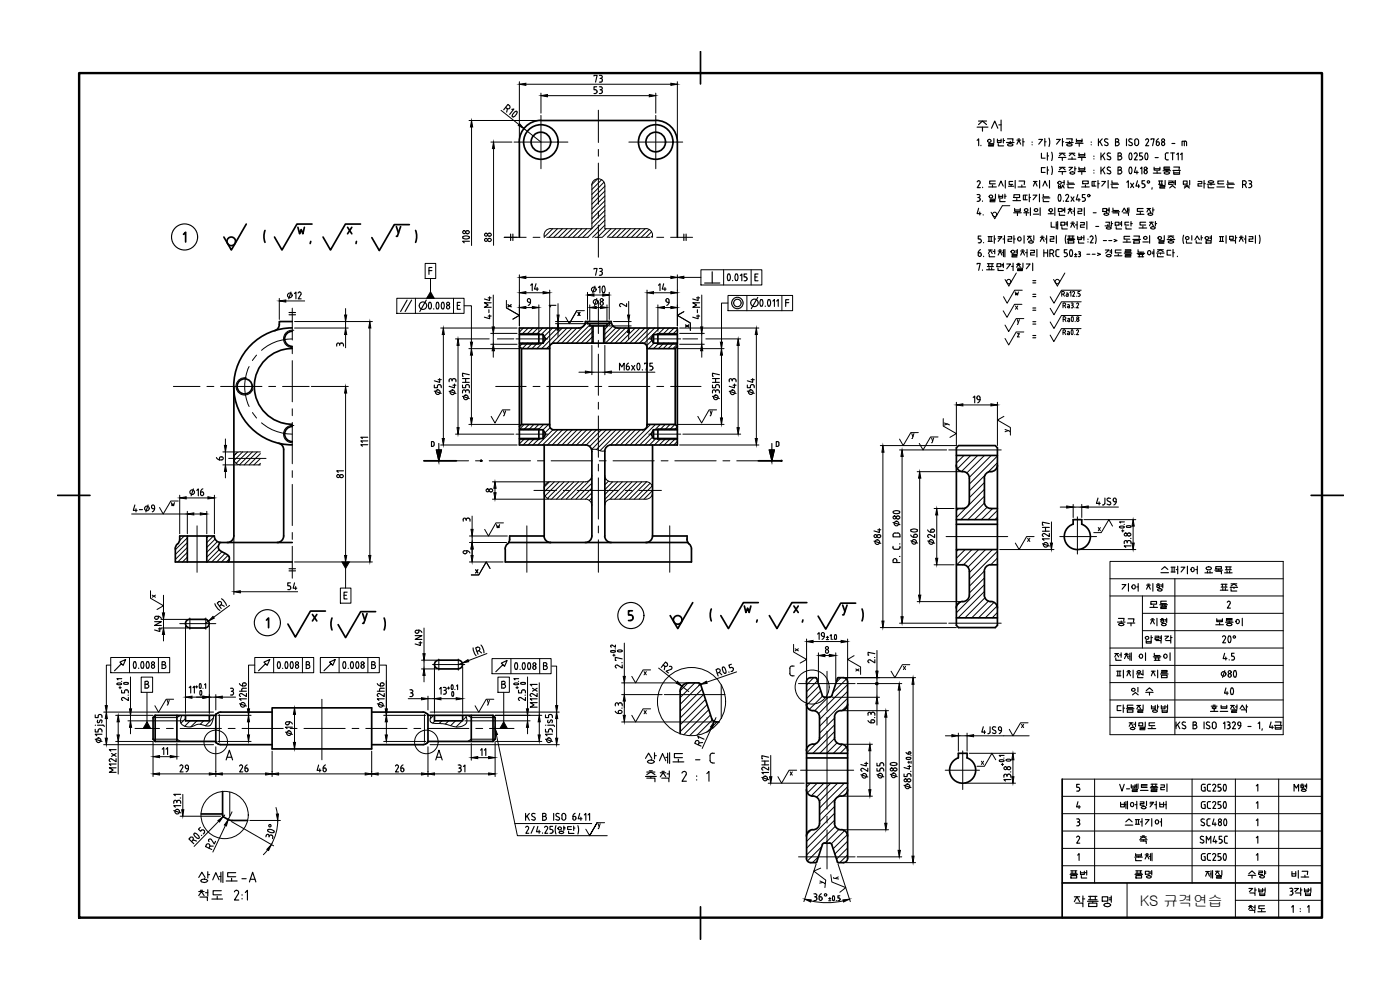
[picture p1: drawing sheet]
<svg xmlns="http://www.w3.org/2000/svg" width="420mm" height="297mm" viewBox="0 0 420 297" stroke-linecap="round" stroke-linejoin="round" font-family="sans-serif">
<defs><g id="words">
<g font-size="15.4">
<text x="78.3" y="77.3">( , , )</text>
<text x="212.4" y="190.9">( , , )</text>
<text x="98.4" y="193.7">( )</text>
</g>
<g font-size="7.5">
<text x="142.9" y="75.8" transform="rotate(-90 142.9 75.8)">108</text>
<text x="364.8" y="195.1">20°</text>
<text x="365.5" y="205.3">80</text>
<text x="365.5" y="210.6">40</text>
</g>
<text font-size="7.1" x="321.4" y="273.4">작품명</text>
<g font-size="5.7">
<text x="347.5" y="173.6">스퍼기어 요목표</text>
<text x="334.4" y="189.1">공구</text>
<text x="344.3" y="189.1">치형</text>
<text x="364.1" y="189.1">보통이</text>
<text x="334.4" y="204.6">피치원 지름</text>
<text x="338.7" y="209.9">잇 수</text>
<text x="335.1" y="238.8">V-벨트풀리</text>
<text x="387.3" y="238.8">M형</text>
<text x="339.7" y="259.6">본체</text>
<text x="373.9" y="275.2">척도</text>
</g>
<g font-size="5.3">
<text x="85.4" y="91">12</text>
<text x="316.1" y="165.5" transform="rotate(-90 316.1 165.5)">12H7</text>
<text x="85.4" y="178.2">54</text>
<text x="335.8" y="178.5">기어 치형</text>
<text x="365.5" y="178.5">표준</text>
<text x="344.3" y="183.8">모듈</text>
<text x="342.9" y="194">압력각</text>
<text x="333.7" y="199.3">전체 이 높이</text>
<text x="334.4" y="214.8">다듬질 방법</text>
<text x="362.3" y="214.8">호브절삭</text>
<text x="88.9" y="221.9" transform="rotate(-90 88.9 221.9)">19</text>
<text x="338" y="220.1">정밀도</text>
<text x="231.8" y="235.7" transform="rotate(-90 231.8 235.7)">12H7</text>
<text x="55.4" y="245.5" transform="rotate(-90 55.4 245.5)">13.1</text>
<text x="335.5" y="243.8">베어링커버</text>
<text x="336.9" y="249.1">스퍼기어</text>
<text x="320.3" y="264.6">품번</text>
<text x="339.7" y="264.6">품명</text>
<text x="360.9" y="264.6">제질</text>
<text x="373.6" y="264.6">수량</text>
<text x="373.9" y="269.9">각법</text>
<text x="386.3" y="269.9">3각법</text>
<text x="387" y="264.6">비고</text>
</g>
<g font-size="4.9">
<text x="88.5" y="71.3">w</text>
<text x="148.5" y="73.7" transform="rotate(-90 148.5 73.7)">88</text>
<text x="222.6" y="184.9">w</text>
<text x="51.5" y="227.5" transform="rotate(-90 51.5 227.5)">11</text>
<text x="147.1" y="227.9" transform="rotate(-90 147.1 227.9)">11</text>
</g>
<text font-size="4.4" x="342.1" y="271.7">KS 규격연습</text>
<g font-size="3.5">
<text x="205" y="99.5">x</text>
<text x="282.6" y="128.8">y</text>
<text x="300.6" y="130.9">y</text>
<text x="148.2" y="159.5">w</text>
<text x="237.8" y="196.5">x</text>
<text x="245.2" y="266.3">y</text>
<text x="249.4" y="264.9">y</text>
</g>
<g font-size="3.1">
<text x="151.7" y="93.1">x</text>
<text x="44.8" y="180.3">x</text>
</g>
</g></defs>
<!-- layer: $  -->
<path d="M23.7 21.9h373v253.4h-373z" fill="none" stroke="#000" stroke-width=".72"/>
<g fill="none" stroke="#000" stroke-width=".51">
<path d="M210.2 15.5v9.7M162.3 36.1a6.5 6.5 0 0 0-6.5 6.5M162.3 36.2h34.5M196.8 36.1a6.5 6.5 0 0 1 6.5 6.5v28.6M155.9 42.6v28.6M55.1 70.3l.6-.6v2.9M73.9 67.2l-4.5 7.8-2.2-3.9M83.8 97.3a1.97 1.97 0 0 1-1.4 1.9M87.7 98.4a17.5 17.5 0 0 0-17.6 17.5 17.5 17.5 0 0 0 17.6 17.6M87.7 99.4a2.26 2.26 0 0 0-2.3 2.3 2.26 2.26 0 0 0 2.3 2.2M87.7 96.5h-3.9v.9M173.7 98.4a1.97 1.97 0 0 0 2-1.9h7.8a1.9 1.9 0 0 0 1.9 1.9h17.9v35.1h-19.8"/>
<path d="M173.7 98.4h-17.8v35.1h19.8M176.3 96.5v.6h6.5v-.6M177 97.1v.7h5.2v-.7M178 97.8v5.2M181.2 97.8v5.2M70.2 116v44.8M87.7 104.6a11.4 11.4 0 0 0-11.4 11.3 11.4 11.4 0 0 0 11.4 11.4M155.9 103h7.1M155.9 100.4h7.1M155.9 104l.6 .6M156.5 104.6h8.5M156.5 104.6v22.7"/>
<path d="M161.7 100.4v2.6M163 100.4l.7 1.3-.7 1.3M163 100.4v2.6M165 104.3v23.4M166.2 103a1.29 1.29 0 0 0-1.3 1.2M166.2 103h26.7a1.29 1.29 0 0 1 1.3 1.2M194.2 104.6h8.4M194.2 104.3v23.4M196.1 100.4l-.7 1.3 .7 1.3M196.1 103h7.2M196.1 100.4h7.2M196.1 100.4v2.6"/>
<path d="M197.4 100.4v2.6M202.6 104.6v22.7M203.3 104l-.7 .6M83.6 133l1.1 .7 .4 1.2v25.9M87.7 128a2.26 2.26 0 0 0-2.3 2.2 2.26 2.26 0 0 0 2.3 2.3M127.2 138.3h9.8M155.9 128.9h7.1M155.9 131.6h7.1M156.5 127.3h8.5M156.5 127.3l-.6 .7M161.7 128.9v2.7M163 128.9l.7 1.4-.7 1.3"/>
<path d="M163 128.9v2.7M163.3 133.5v27.3h-10.3l-.1 1.4-.6 1M164.9 127.7a1.29 1.29 0 0 0 1.3 1.2M175.7 133.5a1.97 1.97 0 0 1 1.9 1.9M177.6 135.5v25.3M181.5 135.5v25.3M183.5 133.5a1.97 1.97 0 0 0-2 1.9M194.2 127.3h8.4M194.2 127.7a1.29 1.29 0 0 1-1.3 1.2h-26.7M195.8 133.5v27.3h10.4a2.98 2.98 0 0 0 1.1 3.1l.2 4.7h-55.9v-4.3l.7-1.1M196.1 128.9l-.7 1.4 .7 1.3M196.1 128.9h7.2"/>
<path d="M196.1 128.9v2.7M196.1 131.6h7.2M197.4 128.9v2.7M202.6 127.3l.7 .7M227.6 138.3h6.9M287 139.6a2.08 2.08 0 0 0 2.5 1.9 1.97 1.97 0 0 1 1.4 1.9v7.2M287 136.7h12.3M287.7 133.7h11l.6 .7v53.2l-.6 .7h-11l-.7-.7v-53.2zM299.3 139.6a2.08 2.08 0 0 1-2.5 1.9 1.97 1.97 0 0 0-1.4 1.9M17.3 148.6h9.7M287 155.9h12.3M287 157.3h12.3"/>
<path d="M290.9 150.6a1.97 1.97 0 0 1-2 2h-1.9M295.4 150.6a1.97 1.97 0 0 0 2 2M295.4 143.5v7.1M297.4 152.6h1.9M322 157.3a3.9 3.9 0 0 0-1.8 6 3.9 3.9 0 0 0 6.3 0 3.9 3.9 0 0 0-1.9-6M322.1 157.3v-1.4h2.6v1.4M393.5 148.6h9.7M56.2 160.8v7.8M62.1 160.8v7.8M64.3 160.8a1.97 1.97 0 0 0 2 2M64.3 160.8h-10.4l-.1 1.8-1.2 1.7v4.3h35.1M66 162.7l-.4 1v.9l.4 .5 2.6 1.7 .2 1-.3 .8"/>
<path d="M66.3 162.8h21.4M70.2 160.8a1.97 1.97 0 0 1-2 2M85.1 160.8a1.97 1.97 0 0 1-1.9 2M152.7 162.8h53.8M163.3 160.8a1.97 1.97 0 0 0 1.9 2M177.6 160.8a1.97 1.97 0 0 1-1.9 2M181.5 160.8a1.97 1.97 0 0 0 2 2M195.8 160.8a1.97 1.97 0 0 1-1.9 2M287 164.9h12.3M287 169.5h2M288.9 169.4a1.97 1.97 0 0 1 2 2M290.9 171.4v7.1a1.97 1.97 0 0 1-2 2"/>
<path d="M295.4 178.5a1.97 1.97 0 0 0 2 2M295.4 171.4v7.2M297.4 169.4a1.97 1.97 0 0 0-2 2M297.4 169.5h1.9M57 185.8a1.29 1.29 0 0 0-1.3 1.3 1.29 1.29 0 0 0 1.3 1.3h4.5a1.31 1.31 0 0 0 1.3-1.3 1.31 1.31 0 0 0-1.3-1.3M57 185.8h4.5M80 186.1l.6-.7v2.9M97.7 183.3h-4.5l-4.6 7.8-2.2-3.9M189.8 183.3h-1.2v1.2l.9 .1 .4 .6M189.9 185.2l-.1 .7-1.2 .3M207.9 180.8l-4.5 7.8-2.3-3.9M287 185.4h12.3"/>
<path d="M288.9 180.5a1.97 1.97 0 0 0-1.9 1.9M297.4 180.5a1.97 1.97 0 0 1 1.9 1.9M46.6 214.6v7.9h18.2M46.6 214.6h18.2M46.6 214.6l-.7 .7v6.5M53.1 214.6v7.9M55.7 214.6v1.7h7.1v-1.7M64.9 214.2l-.2 .2 .2 8.5M81.7 213.7h-15.6l-1.2 .5M81.7 212.4h29.8v12.3h-29.8zM111.5 213.7h15.5l1.3 .5M128.2 214.2l.2 .2"/>
<path d="M128.4 214.6h19.6l.6 .7v6.5l-.6 .7M128.4 214.5v8.1M130.4 214.6v1.7h8.5v-1.7M131.7 200.7a1.29 1.29 0 0 1-1.3-1.3 1.29 1.29 0 0 1 1.3-1.3h5.8a1.29 1.29 0 0 1 1.3 1.3 1.29 1.29 0 0 1-1.3 1.3M131.7 200.7h5.8M141.4 214.6v7.9M148 214.6v7.9M204.1 207.5v12.7M210.2 205.3l-.6-.4h-2.9a2.6 2.6 0 0 0-2.6 2.6M210.3 205.4l3.3 10.3a1.69 1.69 0 0 0 2.2 .9M242 211.3a1.97 1.97 0 0 0 2 1.9M244 213.2a1.97 1.97 0 0 1 2 2v6.2a2.09 2.09 0 0 1-2.5 1.9 1.97 1.97 0 0 0-1.5 1.9"/>
<path d="M250.5 215.2v6.2M251.3 203.6l-1.8 5.4-.5 .2h-1.6l-.6-.5-1.8-5.3-1.7-.1a1.29 1.29 0 0 0-1.3 1.3l.1 53a1.21 1.21 0 0 0 1.2 1.2h1.5l.3-.2 1.7-5.2M252.4 213.2a1.97 1.97 0 0 0-2 2M253.1 203.3a1.29 1.29 0 0 1 1.3 1.3v53a1.29 1.29 0 0 1-1.3 1.2M253.1 203.3h-1.5l-.3 .2M254.4 211.3a1.97 1.97 0 0 1-2 1.9M64.9 222.9l.6 .4M65.5 223.2l.6 .2M66.2 223.4h15.5M66.8 237.5v7.1M111.5 223.4h15.5M127.7 223.2l-.7 .2"/>
<path d="M128.3 222.9l-.6 .4M128.4 222.6l-.2 .3M128.4 222.5h19.6M242 236.9a1.97 1.97 0 0 0 2 2M242.1 235h12.3M242.1 226h12.3M242.1 227.4h12.3M244 238.8a1.97 1.97 0 0 1 2 2v6.2a2.08 2.08 0 0 1-2.5 2 1.97 1.97 0 0 0-1.5 1.9M250.4 221.3a2.08 2.08 0 0 0 2.5 2 1.97 1.97 0 0 1 1.5 1.9M252.4 238.8a1.97 1.97 0 0 0-2 2M254.4 236.9a1.97 1.97 0 0 1-2 2M287.6 226h2.6v1.4a3.9 3.9 0 0 1 1.9 6 3.9 3.9 0 0 1-6.3 0 3.9 3.9 0 0 1 1.8-6z"/>
<path d="M318.8 233.8v41.5M60.4 244.2h6.4M66.8 244.5l.3 .6 1.8 1 5.4 .1M247.4 252.9l-.6 .5M247.4 253h1.6M249 252.9l.6 .5M249.6 253.4l1.7 5.2M250.4 247a2.08 2.08 0 0 0 2.5 2 1.97 1.97 0 0 1 1.5 1.9M250.5 240.8v6.2M251.3 258.6l.3 .2h1.5M210.2 272.1v9.7M318.8 264.9h77.9"/>
<circle cx="162.3" cy="42.6" r="5.2"/>
<circle cx="162.3" cy="42.6" r="2.94"/>
<circle cx="196.8" cy="42.6" r="5.2"/>
<circle cx="196.8" cy="42.6" r="2.94"/>
<circle cx="69.4" cy="72.4" r="1.29"/>
<circle cx="73.4" cy="115.9" r="2.27"/>
<circle cx="203.4" cy="186" r="1.29"/>
</g>
<g fill="none" stroke="#000" stroke-width=".3">
<path d="M162.3 34.6v16M179.6 33.1v9.7M196.8 34.6v16M154.3 42.6h16.1M179.6 44.8v2.1M179.6 48.9v12.4M188.7 42.6h16.2M151.3 71.2h6.6M160 71.2h2.1M164.1 71.2h12.4M178.6 71.2h2M179.6 63.4v2"/>
<path d="M179.6 67.5v9.7M182.7 71.2h12.3M197.1 71.2h2.1M201.3 71.2h6.6M87.7 92.5v9.5M177.6 97.8v5.2M179.6 90.3v9.8M181.5 97.8v5.2M52 116h8M62.1 116h2.1M66.2 116h12.4M74.8 110a14.1 14.1 0 0 0 0 12"/>
<path d="M77 106.6l-1.3 1.6M80.6 116h2.1M84.8 116h8M87.7 101.7a13.6 13.6 0 0 0-9.2 3.4M87.7 104.1v2M87.7 108.2v12.4M148.8 116h9.1M154.9 101.7h9.5M155.9 100h5.8l.6 .4M160 116h2.1M162.3 103l-.6 .3h-5.8M164.1 116h12.4"/>
<path d="M178.6 116h2M179.6 102.1v2.1M179.6 106.3v12.3M182.7 116h12.3M194.7 101.7h9.6M196.9 103l.5 .3h5.9M197.1 116h2.1M201.3 116h9.1M203.3 100h-5.9l-.5 .4M68.6 137.5h11.2M75.8 123.8l1.2 1.6M78.5 126.9a14 14 0 0 0 9.2 3.4"/>
<path d="M87.7 122.6v2.1M87.7 126.7v12.4M127.2 138.3h13.4M142.7 138.3h2.1M146.8 138.3h12.4M154.9 130.3h9.5M155.9 128.7h5.8l.6 .2M161.3 138.3h2M162.3 131.6l-.6 .3h-5.8M165.4 138.3h12.4M179.6 120.7v2.1M179.6 124.8v12.4"/>
<path d="M179.6 139.3v2M179.8 138.3h2.1M184 138.3h12.3M194.7 130.3h9.6M196.9 131.6l.5 .3h5.9M198.4 138.3h2.1M202.5 138.3h12.4M203.3 128.7h-5.9l-.5 .2M217 138.3h2M221.1 138.3h13.4M284.7 135h15.8M59.1 157.8v13.9"/>
<path d="M87.7 141.2v2.1M87.7 145.3v12.4M87.7 159.8v2M158.1 157.8v13.9M160.2 147.2h6.8M169 147.2h2.1M173.2 147.2h12.3M179.6 143.4v12.3M179.6 157.8v2.1M187.6 147.2h2.1M191.7 147.2h6.8M201 157.8v13.9"/>
<path d="M323.3 155.1v11.1M87.7 163.9v9.6M179.6 162v9.7M283.9 161h18.5M318.1 161h11M53.9 187.1h10.9M57 185.4v3.4M61.8 185.4v3.4M129.8 199.4h9.7M131.7 197.7v3.4M137.5 197.7v3.4M284.7 187h15.8"/>
<path d="M40.5 218.6h7.4M50 218.6h2M54.1 218.6h12.4M68.5 218.6h2.1M72.6 218.6h12.4M91.2 218.6h12.4M96.6 209.8v18.2M105.7 218.6h2M109.8 218.6h12.4M124.2 218.6h2.1M128.4 218.6h12.3M142.8 218.6h2.1"/>
<path d="M146.9 218.6h7.4M199.3 208.4h18.3M216.5 205.5v10.1M239.6 205.1h17M248.2 201.4v11.8M248.2 215.2v2.1M248.2 219.4v23.4M240.2 231.1h16M283.7 231.1h10.3M288.9 225.3v11.6M239.6 257.1h17M248.2 244.9v2"/>
<path d="M248.2 249v11.7"/>
</g>
<g fill="none" stroke="#000" stroke-width=".3">
<path d="M177.6 55.6a1.97 1.97 0 0 1 2-2 1.97 1.97 0 0 1 1.9 2v13h12.4M177.6 55.6v13h-12.3M179.3 53.7l-1.7 1.7M180.6 53.9l-3 3M181.3 54.7l-3.7 3.6M181.5 55.9l-3.9 3.9M181.5 57.3l-3.9 4M181.5 58.8l-3.9 3.9M163.3 70.6v.6M165.2 68.6a1.97 1.97 0 0 0-1.9 1.9M165.9 68.6l-2.6 2.6M167.3 68.6l-2.6 2.6"/>
<path d="M168.8 68.6l-2.6 2.6M170.2 68.6l-2.6 2.6M171.7 68.6l-2.6 2.6M173.1 68.6l-2.5 2.6M174.6 68.6l-2.6 2.6M176.1 68.6l-2.6 2.6M177.5 68.6l-2.6 2.6M181.5 60.2l-3.9 3.9M181.5 61.7l-3.9 3.9M181.5 63.2l-3.9 3.9M181.5 64.6l-3.9 3.9M181.5 66.1l-5.1 5.1"/>
<path d="M181.5 67.6l-3.7 3.6M181.9 68.6l-2.6 2.6M183.4 68.6l-2.6 2.6M184.8 68.6l-2.6 2.6M186.3 68.6l-2.6 2.6M187.7 68.6l-2.6 2.6M189.2 68.6l-2.6 2.6M190.7 68.6l-2.7 2.6M192.1 68.6l-2.6 2.6M193.6 68.6l-2.6 2.6M193.9 68.6a1.97 1.97 0 0 1 1.9 1.9M194.8 68.9l-2.4 2.3"/>
<path d="M195.5 69.6l-1.6 1.6M195.8 70.7l-.4 .5M195.8 70.6v.6M303.1 61.7h-2.3l-2.3 3.9-1.1-1.9M88.2 99.1a2.6 2.6 0 0 0-3.1 2.3 2.6 2.6 0 0 0 2.6 2.9M152 90.1v2.3l3.9 2.2-2 1.2 2-1.2-3.9-2.2M157.1 98.4l-1.2 1.3M158.5 98.4l-1.9 2M160 98.4l-2 2M161.5 98.4l-2 2M162.9 98.4l-1.9 2M164.4 98.4l-2 2"/>
<path d="M165.8 98.4l-2.5 2.5M167.3 98.4l-3.9 3.9M168.7 98.4l-6.1 6.2M170.2 98.4l-6.2 6.2M171.7 98.4l-4.6 4.6M173.1 93.2l-2.2 3.9-1.1-1.9M173.1 98.4l-4.5 4.6M173.4 93.7l.7 1M174.1 93.7l-.7 1M175.4 93.2h-2.3l-2.2 3.9M176.3 96.7l-6.3 6.3M177 97.5l-5.5 5.5"/>
<path d="M178 98l-5.1 5M178 99.4l-3.6 3.6M183.5 96.8l-2.3 2.3M184 97.8l-2.8 2.7M184.9 98.3l-3.7 3.7M186.2 98.4l-4.5 4.6M187.7 98.4l-4.6 4.6M189.1 98.4l-4.5 4.6M190.6 98.4l-4.5 4.6M192.1 98.4l-4.6 4.6M193.5 98.4l-4.5 4.6M195 98.4l-4.5 4.6"/>
<path d="M196.5 98.4l-4.6 4.6M197.9 98.4l-4.6 4.6M199.4 98.4l-2 2M200.8 98.4l-1.9 2M202.3 98.4l-2 2M203.3 98.9l-1.5 1.5M205.2 93.5l-1.9 1.1 3.9 2.3v2.2M304.7 87.6l.2 1 .2-.7 .3 .7 .2-1M304.8 91.8l.6 1M305 81.9l-2.2 3.9-1.2-1.9M305.3 95.9l.3 1M305.4 91.8l-.6 1"/>
<path d="M305.9 95.9l-.6 1.4M306.7 91.3h-2.2l-2.3 3.9-1.1-1.9M306.8 87.1h-2.3l-2.2 3.9-1.1-2M307.3 95.6h-2.3l-2.3 3.9-1.1-2M307.3 99.6h-2.3l-2.3 3.9-1.1-1.9M318.6 88.3h.5l.3 .6M319 91.7h.4M319 99.8h.4M319 87.5l.4 .4-.4 .4M319.1 87.5h-.5v1.4M319.1 95.8h.6l.1-.6-.7-.2v1.5M319.4 99.7l.3-.2v-.4l-.7-.1v1.4"/>
<path d="M319.4 90.9l.4 .4-.4 .4M319.4 90.9h-.4v1.5M319.5 99.8l.3 .6M319.5 91.7l.3 .7M319.6 81.9l-2.3 3.9-1.1-1.9M319.6 95.8l.3 .7M320 87.9l.5 .3M320.4 99.4l.4 .1 .1 .2M320.4 91.4h.3M320.5 95.5l.5 .1v.9l-.6-.1v-.3l.6-.1M320.6 88.2v.7l-.6-.1v-.3l.6-.1M320.6 91.9h.4"/>
<path d="M320.7 91.4l.2 .1 .1 .9-.6-.1 .2-.4M321 99.7v.7l-.6-.1v-.3l.6-.1M321.1 87.8l.3-.3v1.4M321.5 90.9h.3M321.5 92.4h.3M321.6 95.1l-.1 .6 .1 .7M321.6 91.6h.2M321.7 99a.85 .85 0 0 1 0 1.4l-.3-.7zM321.7 95.1h.3M321.8 90.9l.2 .1v.4l-.2 .1 .3 .6-.3 .3M321.9 87.7l.3-.2 .3 .3-.6 1.1h.6M322 95.1l.1 1-.2 .4-.2-.1"/>
<path d="M322.6 92.3v.1M322.7 96.4v.1M323 88.9h.1M323.1 99.2l.4-.2 .1 .4M323.1 96l.3-.3 .4 .3M323.1 96l.3 .5 .4-.3M323.4 90.9l.3 .3-.6 1.2h.6M323.4 90.9l-.3 .3M323.7 99.4l-.6 1h.6M323.8 96v.2M324.1 87.5h-.6v.6h.5l.1 .3M324.1 88.4l-.1 .5h-.5"/>
<path d="M324.4 98.6h-5.8l-2.3 3.9-1.1-2M324.5 87.1h-5.9l-2.3 3.9-1.1-2M324.5 90.6h-5.9l-2.3 3.8-1.1-1.9M324.5 94.7h-5.9l-2.3 3.9-1.1-2M73.9 113.4a2.6 2.6 0 0 0-3 2 2.6 2.6 0 0 0 1.9 3.1 2.6 2.6 0 0 0 3.1-1.8M156.9 103l-1 1M158.4 103l-1.7 1.6M159.8 103l-1.6 1.6M161.3 103l-1.7 1.6M162.7 103l-1.6 1.6M178 100.9l-2.1 2.1M178 102.4l-.7 .6"/>
<path d="M195.7 102.2l-1.6 1.5M196.3 103l-1.7 1.6M197.7 103l-1.6 1.6M199.2 103l-1.6 1.6M200.7 103l-1.6 1.6M202.1 103l-1.6 1.6M203.3 103.3l-1.3 1.3M203.3 100.3l-.1 .1M305.3 100.1h.6l-.6 1h.6M322.6 100.3v.1M71 136l-.5 .4M72.8 135.6l-2.5 2.5"/>
<path d="M74.3 135.6l-3.4 3.4M75.7 135.6l-3.9 3.9M77.2 135.6l-3.9 3.9M78.1 135.6h-6a1.97 1.97 0 0 0-2 1.9 1.97 1.97 0 0 0 2 2h6M78.1 136.1l-3.3 3.4M78.1 137.6l-1.9 1.9M78.1 139l-.4 .5M88.2 127.7a2.6 2.6 0 0 0-3.1 2.3 2.6 2.6 0 0 0 2.6 2.8M151.1 123.3l.3 .9M151.8 123.3l-.5 1.5h-.2M153 123h-2.2l-2.3 3.9-1.1-2M156 131.6l-.1 .1"/>
<path d="M157.3 127.3l-1.4 1.5M157.5 131.6l-1.6 1.6M158.8 127.3l-1.7 1.6M158.9 131.6l-1.9 1.9M160.2 127.3l-1.6 1.6M160.4 131.6l-1.9 1.9M161.7 127.3l-1.6 1.6M161.8 131.6l-1.9 1.9M163.2 127.3l-1.7 1.6M164.6 127.3l-1.6 1.6M165.1 128.3l-1.6 1.6M165.9 128.9l-4.5 4.6"/>
<path d="M167.4 128.9l-4.6 4.6M168.8 128.9l-4.5 4.6M170.3 128.9l-4.6 4.6M171.7 128.9l-4.5 4.6M173.2 128.9l-4.5 4.6M174.7 128.9l-4.6 4.6M176.1 128.9l-4.5 4.6M177.5 135l1.2-.2 2.1 .6 .7-.2M177.6 128.9l-4.6 4.6M179 128.9l-4.5 4.6M180.5 128.9l-4.6 4.6M181.9 128.9l-4.9 5.1"/>
<path d="M183.4 128.9l-5.9 6M184.9 128.9l-5.9 6M186.4 128.9l-6.3 6.3M187.8 128.9l-4.6 4.6M189.3 128.9l-4.6 4.6M190.7 128.9l-4.5 4.6M192.2 128.9l-4.6 4.6M195.2 127.3l-6.1 6.2M195.6 129.9l-3.6 3.6M195.9 131.1l-2.4 2.4M196.7 127.3l-6.2 6.2M196.9 131.6l-2 1.9"/>
<path d="M198.2 127.3l-1.6 1.6M198.3 131.6l-1.9 1.9M199.6 127.3l-1.6 1.6M199.8 131.6l-2 1.9M201.1 127.3l-1.6 1.6M201.3 131.6l-2 1.9M202.6 127.3l-1.7 1.6M202.7 131.6l-2 1.9M203.3 128.1l-.9 .8M203.3 132.4l-1.1 1.1M213.1 123.3l.3 .9M213.7 123.3l-.4 1.5h-.2"/>
<path d="M215.1 123h-2.3l-2.2 3.9-1.2-2M273.6 130.1l.4 1M274.3 130.1l-.5 1.5h-.2M275.6 129.8h-2.3l-2.2 3.9-1.1-2M279.6 131.4l.3 1M280.2 131.4l-.5 1.4h-.1M281.5 131.1h-2.2l-2.3 3.9-1.1-1.9M283.1 125.6v2.2l3.9 2.3-1.9 1.1M287.3 136.7l-.3 .2M289.3 136.7l-2.3 2.2M291.3 136.7l-3.9 3.9M293.4 136.7l-4.9 4.8"/>
<path d="M295.4 136.7l-5.2 5.2M297.5 136.7l-6.6 6.5M299.3 136.8l-8.4 8.4M299.3 138.9l-2.9 2.9M301.3 124.9l-2 1.1 3.9 2.3v2.3M51.4 150.8l.2 1 .3-.7 .2 .7 .3-1M53.5 150.3h-2.2l-2.3 3.9-1.1-1.9M151.1 156.9h-2.3l-2.2 3.9-1.1-2M163.3 147.8a1.97 1.97 0 0 0 1.9 2M164.8 144.6l-1.4 1.5M165.2 144.5a1.97 1.97 0 0 0-1.9 2M165.3 149.8h10.4"/>
<path d="M165.3 144.6h10.4M166.4 144.6l-3.1 3M167.8 144.6l-4.2 4.2M169.3 144.6l-5 4.9M170.7 144.6l-5.2 5.2M172.2 144.6l-5.2 5.2M173.7 144.6l-5.3 5.2M175.1 144.6l-5.2 5.2M175.7 149.7a1.97 1.97 0 0 1 1.9 2M177.6 142.6a1.97 1.97 0 0 1-1.9 2M177.6 143.5l-6.2 6.3M177.6 145l-4.8 4.8"/>
<path d="M177.6 146.4l-3.3 3.4M177.6 149.4l-.8 .8M177.6 150.8l-.1 .2M177.6 147.9l-1.8 1.9M181.5 142.6a1.97 1.97 0 0 0 2 2h10.4M181.6 151.2l-.1 .1M181.8 143.7l-.3 .3M182.6 144.4l-1.1 1.1M183.9 144.6l-2.4 2.3M185.3 144.6l-3.8 3.8M186.8 144.6l-5.3 5.2M188.3 144.6l-5.3 5.2"/>
<path d="M189.7 144.6l-5.2 5.2M191.2 144.6l-5.2 5.2M192.6 144.6l-5.2 5.2M193.9 144.5a1.97 1.97 0 0 1 1.9 2M194.1 144.6l-5.2 5.2M195.1 145l-4.8 4.8M195.7 145.8l-3.9 4M195.8 147.2l-2.5 2.6M195.8 147.8a1.97 1.97 0 0 1-1.9 2l-10.4-.1a1.97 1.97 0 0 0-2 2M287.7 152.6l-.7 .6M290.1 152.2l-3.1 3.1M295.4 144.8l-4.5 4.5"/>
<path d="M295.4 146.8l-4.8 4.9M295.4 148.9l-7 7M295.5 150.9l-5.1 5M295.7 142.5l-4.8 4.8M296.2 152.2l-3.7 3.7M297.9 152.6l-3.4 3.3M299.3 153.2l-2.8 2.7M299.3 155.2l-.7 .7M329.6 158.3l.6 1M330.2 158.3l-.6 1M333.9 157.9l-1.1-2-2.3 3.9h-2.2M45.2 177.2v2.3l3.9 2.2-2 1.2"/>
<path d="M49.1 178.6v6.3M55.3 160.8l-1.4 1.4M56.2 161.4l-3.6 3.5M56.2 162.8l-3.6 3.6M56.2 164.3l-3.6 3.6M56.2 165.7l-2.9 2.9M56.2 167.2l-1.4 1.4M62.6 160.8l-.5 .5M64.1 160.8l-2 2M64.6 161.8l-2.5 2.5M65.3 162.5l-3.2 3.2M65.6 163.6l-3.5 3.6"/>
<path d="M65.8 164.9l-3.7 3.7M66.6 165.6l-3.1 3M67.6 166l-2.6 2.6M68.5 166.6l-2 2M68.8 167.7l-.9 .9M142.7 170.9l.7 1M143.4 170.9l-.7 1M147.1 170.6l-1.2-2-2.2 3.9h-2.3M287.6 164.9l-.6 .6M289.6 164.9l-2.6 2.6M291.7 164.9l-4.6 4.6M293.7 164.9l-4.5 4.6"/>
<path d="M295.4 171.3l-4.5 4.6M295.4 173.4l-4.5 4.5M295.4 175.4l-8.4 8.5M295.4 177.5l-7.9 7.9M295.6 179.3l-6 6.1M295.8 164.9l-5.3 5.3M297.8 164.9l-6.9 6.9M299.3 165.4l-8.4 8.4M299.3 167.4l-2 2.1M308.4 161.5l.7 1M309.1 161.5l-.7 1M310.3 161h-2.2l-2.2 3.9-1.2-2"/>
<path d="M333.1 168.4h52v52h-52zM333.1 178.8h52M333.1 173.7h52M342.9 178.8v15.6M352.6 173.7v46.7M55.7 187.8v26.2M62.8 187.8v26.2M238.2 193.3v2.3l3.9 2.3-2 1.1M256.3 196.7l-1.9 1.2 3.9 2.2v2.3M271.1 199.9l.7 1M271.8 199.9l-.7 1M273.1 199.4h-2.3l-2.2 3.9-1.2-1.9"/>
<path d="M288.2 180.7l-1 1M296.7 180.3l-5.1 5.1M298.3 180.7l-4.6 4.7M299.3 181.8l-3.6 3.6M299.3 183.8l-1.5 1.6M333.1 199.6h52M333.1 194.4h52M342.9 189.2h42.2M342.9 184h42.2M50.2 210.1l.3 1M50.8 210.1l-.5 1.4h-.1M52.1 209.8h-2.2l-2.3 3.9-1.1-1.9"/>
<path d="M54.2 214.6l-1.1 .7h-7.2M54.6 214.6l-.5 1.5 .2 .9 1.1 .9 1.3 .2 2.7-.8 3.4 .5 .7-.8 .7-2.4M55.7 215.6l-1.4 1.4M57 216.3l-1.5 1.6M59.1 216.3l-1.8 1.8M61.1 216.3l-1 1M64 215.4l-2.3 2.4M65.8 214.4v8.3M127.4 214.4v8.3M129.4 214.6l-.3 1.7 .5 .6 4.1 .4 3.3 .8 1.8-.3 1.1-.7 .2-1.3-.3-1.2M130.1 214.6l-1 1.1M130.4 200v14"/>
<path d="M130.6 216.3l-.7 .7M132.6 216.3l-.8 .8M134.7 216.3l-1.1 1M136.7 216.3l-1.4 1.4M138.7 216.3l-1.8 1.8M138.9 200v14M139.9 215.1l-1 1.1M140.3 214.6l1.1 .7h7.2M146.3 210.1l.3 1M146.9 210.1l-.5 1.4h-.1M148.2 209.8h-2.3l-2.2 3.9-1.1-1.9M193.3 213.2l.7 1"/>
<path d="M193.3 201.5l.7 1M194 213.2l-.7 1M194 201.5l-.7 1M195.2 212.7h-2.2l-2.2 3.9-1.2-2M195.2 201h-2.2l-2.2 3.9-1.2-2M206.5 204.9l-2.4 2.4M208.5 204.9l-4.4 4.4M210.2 205.2l-6.1 6.1M210.7 206.8l-6.6 6.6M211.2 208.3l-7.1 7.1M211.8 209.8l-7.7 7.7M212.2 211.4l-8.1 8.1"/>
<path d="M212.7 212.9l-7.5 7.6M213.2 214.5l-6.2 6.2M213.8 216l-4.7 4.6M215.2 216.6l-3.1 3.1M244.2 203.3l-2.1 2.2M245.3 204.3l-3.2 3.3M245.8 205.8l-3.7 3.8M246.3 207.3l-4.2 4.3M246.8 208.9l-3.9 4M248.6 209.2l-4.1 4.1M250.5 217.5l-4.8 4.8M250.5 219.5l-6.5 6.5"/>
<path d="M250.5 215.4l-4.5 4.6M252.3 203.3l-1.4 1.5M254 203.8l-4.1 4M254.4 205.4l-8.7 8.8M254.4 207.4l-8.4 8.5M254.4 209.5l-8.4 8.4M254.4 211.5l-1.7 1.7M256.8 200.7l1 .6M257.8 200.7l-1 .6M306.6 217.3l.6 1M307.2 217.3l-.6 1M308.5 216.9h-2.2l-2.3 3.9-1.1-2"/>
<path d="M333.1 215.2h52M333.1 210h52M333.1 204.8h52M53.1 221.8l1.1 .7M69 237.7v7.1M148.6 221.8h-7.2l-1.1 .7M149 220.5l6.3 30.2h26.9M237.2 231.6l.6 1M237.8 231.6l-.6 1M239.1 231.1h-2.3l-2.2 3.9-1.1-2M243.2 235l-1.1 1.1M244.9 223.1l-2.8 2.8"/>
<path d="M245.2 235l-2.9 2.9M247.3 235l-3.8 3.8M249.3 235l-4.2 4.2M250.5 221.5l-4.5 4.5M251.2 222.9l-3.1 3.1M251.4 235l-5.5 5.5M252.8 223.3l-2.7 2.7M253.4 235l-7.4 7.4M254 224.1l-1.9 1.9M254.4 236.1l-8.4 8.4M254.4 225.8l-.2 .2M294.5 228.4l.7 1"/>
<path d="M295.2 228.4l-.7 1M298.8 228l-1.1-2-2.3 3.9h-2.2M301.2 220.8h7.7M318.8 238.9h77.9M318.8 233.8h77.9M328.5 233.8v31.1M357.8 233.8v31.1M370.8 233.8v41.5M383.8 233.8v41.5M154.5 247.1h23.1M175.8 248.8l1.2 1.9 2.2-3.9-2.2 3.9M179.2 246.8h2.2"/>
<path d="M179.5 247.1l.3 1M180.1 247.1l-.4 1.5h-.2M243.4 249l-1.3 1.4M245.6 257l-1.8 1.8M246.6 254l-4.3 4.3M250.5 242l-4.5 4.5M250.5 244l-8.4 8.5M250.5 246.1l-8.4 8.4M250.7 247.9l-8.6 8.6M251.8 248.8l-4.1 4.2M253.4 249.3l-3.9 3.9M254.3 250.4l-4.3 4.3"/>
<path d="M254.4 254.4l-3.4 3.4M254.4 256.5l-2.4 2.3M254.4 252.4l-3.9 3.8M318.8 249.3h77.9v26h-77.9M318.8 259.8h77.9M318.8 254.6h77.9M318.8 244.1h77.9M246.3 260.5l-2.1 .9 3.6 2.7-.2 2.2M249.3 262.4l.3 2.2 4.2 1.7-1.7 1.4M338.2 264.9v10.4M370.8 270.1h25.9"/>
<circle cx="298.5" cy="64.3" r=".66"/>
<circle cx="302.7" cy="84.5" r=".66"/>
<circle cx="317.3" cy="84.5" r=".66"/>
<circle cx="323.4" cy="95.4" r=".32"/>
<circle cx="207.5" cy="210.5" r="10.2"/>
<circle cx="243.7" cy="206.1" r="5.1"/>
<circle cx="64.7" cy="222.6" r="3.5"/>
<circle cx="128" cy="222.6" r="3.5"/>
<circle cx="67.4" cy="244.5" r="7.1"/>
</g>
<g fill="none" stroke="#000" stroke-width=".3">
<path d="M140.8 36.2h20.9M141.5 38.1v35.6M150.4 33.1l5.3 4.3M155.9 24.5v17.5M157.3 38.6l5 4M157.8 25.3h43.5M162.3 27.9v6.1M164.3 28.7h30.6M196.8 27.9v6.1M203.3 24.5v17.5M147.3 42.6h6.3M148.1 44.6v29"/>
<path d="M127.6 79h3.2v4.6h-3.2zM151.3 71.2h3.9M83.8 89.5v6.3M88.4 98.4h16.1M88.4 96.5h23.4M103.7 92.6v1.9M103.7 96.5v1.9M111 98.4v68.3M119.1 89.5h20.2v4.5h-20.2zM124.7 89.5v4.5M132.2 98.4h23M136.1 89.5v4.5"/>
<path d="M139.3 91.7h2.2v11M148 88.5v9.6M155.9 82.5v15.3M157.8 92.3h2M157.8 87.8h5.2M157.8 83.2h43.5M161.7 91.5v8.2M165 87v16.6M166.7 96.5h8.3M166.7 97.1h9M167.5 91.1v3.4M167.5 96.5v.6"/>
<path d="M167.5 99.1v1.9M176.3 87.7v8.1M177 91.5v5M178.3 88.5h2.6M178.9 92.3h1.3M182.2 91.5v5M182.8 87.7v8.1M182.8 97.8h6.6M184.1 96.5h5.3M188.7 90.4v4.1M188.7 96.5v1.3M188.7 99.7v2"/>
<path d="M194.2 87v17M196.1 87.8h5.2M197.4 91.5v7.9M199.4 92.3h1.9M203.3 82.5v15.3M204 98.4h23.8M205.2 83.2h5.2M210.4 80.9h18.2v4.6h-18.2zM210.6 88.5v9.6M217.2 80.9v4.6M218.5 90.9h-2v11.8M218.5 88.6h19.4v4.6h-19.4z"/>
<path d="M224.2 88.6v4.6M225.4 80.9v4.6M234.7 88.6v4.6M93.4 116h11.1M103.7 100.4v4M103.7 117.9v48.8M133.1 100.4v31.2M136.7 101.7h10.1M137.5 103.6v24.7M140.7 104.6h15.2M141.5 106.6v18.8M147.3 100h7.9"/>
<path d="M147.3 103.3h7.9M148 100v3.3M148 105.2v2M149.3 101.7h4.9M173.7 111.7h2M177.6 103.6v8.8M177.6 111.7h3.9M181.5 103.6v8.8M183.5 111.7h13.1M203.3 104.6h14M204 100h7.4M204 103.3h7.4"/>
<path d="M204.9 101.7h4.5M210.6 100v3.3M210.6 105.2v2M211.8 101.7h10.5M216.5 106.6v18.8M221.5 103.6v24.7M227 100.4v31.2M66.9 135.6h4.6M66.9 139.5h4.6M67.6 131.7v1.9M67.6 135.6v3.9M132.2 133.5h23"/>
<path d="M136.7 130.3h17.5M140.7 127.3h15.2M203.3 127.3h14M204 133.5h23.8M204.9 130.3h17.4M265 135.7v50.7M270 135h14.1M270.7 136.9v48.1M287 120.7v13h-22.8M289 121.5h8.4M299.3 120.7v13M39.5 154.2h16.7"/>
<path d="M53.9 148.6v11.5M55.9 149.4h6.5M56.2 153.4v6.7M58.2 154.2h1.9M62.1 153.4v6.7M64.3 148.6v11.5M67.6 141.4v2M141.7 154.9v3.9M147.8 144.6h16.8M147.8 149.8h16.8M148.5 146.5v1.3M275.3 141.5h13"/>
<path d="M276 143.5v35.1M280.3 152.6h6M281.1 154.5v13M318.2 152.1h1.9M322.1 151.3v4M322.1 152.1h2.6M324.7 151.3v4M325.3 155.9h15.6M326.6 152.1h9.1M340.1 157.9v5M70.2 161.5v16.9M72.1 177.5h17.2"/>
<path d="M88.4 168.6h23.4M140.9 168.6h10.1M140.9 162.8h11.1M140.9 160.8h11.4M141.7 160.8v2M141.7 164.7v2M280.3 169.5h6M300 164.9h16.3M324 164.9h16.9M33.2 199.6h-1.3v12.1M33.2 197.3h17.7v4.5h-17.7zM38.9 197.3v4.5"/>
<path d="M47.5 197.3v4.5M48.3 185.8h8M48.3 188.4h8M49.1 181.9v2M49.1 185.8v2.6M49.1 190.4v1.9M62.6 186.4l-1.1 .7M68.9 181.7l-4.8 3.5M76.5 199.6h-1.9v13.1M76.5 197.3h17.6v4.5h-17.6zM82.1 197.3v4.5M90.8 197.3v4.5"/>
<path d="M96.1 197.3h17.7v4.5h-17.7zM101.8 197.3v4.5M110.4 197.3v4.5M114 199.6h2v13.1M126.5 198.1h4.6M127.3 188.4v7.7M127.3 198.1v2.6M138.8 198.9l-1.3 .5M146.1 196.1l-5.5 2.1M147.7 197.6h17.7v4.5h-17.7zM153.3 197.6v4.5M162 197.6v4.5"/>
<path d="M165.6 199.9h1.4v11.8M187.4 193v9.9M242.1 191.7v12.3M245.6 195.9v8.6M247.6 196.7h1.3M250.8 195.9v8.6M254.4 191.7v12.3M263.2 195.2v8M264.2 188.3h22.8M270 187h14.1M275.3 180.5h13M31.1 213.7h33"/>
<path d="M31.9 215.6v5.9M34.7 214.6h11.2M35.5 216.6v3.9M38.4 216.3h16.6M39.2 203.1v9.6M39.2 214.6v1.7M39.2 218.2v2M42.4 203.2h3.4v4.5h-3.4zM57.6 209.2h3.3M62.8 209.2h2M62.8 208.4v5.6M64.8 208.4v4.6"/>
<path d="M65.4 214.6h10M66.7 209.2h4M74.6 204.3v10.3M74.6 216.6v3.9M115.1 214.6h12.7M116 204.3v10.3M116 216.6v3.9M122.5 209.6h4M126.5 200.7h4.6M127.3 202.6v2M128.4 208.9v4.1M128.4 209.6h2"/>
<path d="M129.1 213.7h38.8M132.3 209.6h4.6M139.5 216.3h19.6M148.6 214.6h14M149.4 203.2h3.5v4.5h-3.5zM158.3 203.1v9.6M158.3 214.6v1.7M158.3 218.2v2M161.8 204.9v9.7M161.8 216.6v3.9M167 215.6v5.9M186.6 204.9h19.5"/>
<path d="M186.6 216.6h27.6M186.6 208.4h12.1M187.4 204.9v3.5M187.4 210.4v4.2M197.7 200.4l5.4 4.3M204.7 205.9l2 1.6M210.3 205.4l-.7 .2M213.6 218.3l-2.9 6.3M214.9 215.3l-.6 1.2M221.1 201.6l-9 3.1M249.7 209.2h14.2M253.1 213.2h13.6"/>
<path d="M253.7 203.3h21.1M257.3 205.1h13.3M263.2 203.3v5.9M263.2 211.2v6.4M265.9 215.2v31.8M269.9 207.1v48M274 205.3v51.6M287.6 220v5.4M290.2 220v5.4M31.1 223.4h33M34.7 222.5h11.2v10.5M35.5 222.5v9.7"/>
<path d="M47.9 232.2h14.9M64.8 224.1v8.9M65.4 222.5h10M66.7 232.2h13M81.7 225.4v7.6M83.6 232.2h26M111.5 225.4v7.6M113.5 232.2h13M115.1 222.5h12.7M128.4 224.1v8.9M129.1 223.4h38.8M130.4 232.2h16.2"/>
<path d="M141.4 223.1v5M148.6 222.5v10.5M148.8 222.5h13.8M230.5 235h10.9M253.1 223.3h8.7M253.1 238.9h8.7M261.1 225.3v11.6M283.7 220.8h2M287.6 220.8h2.6M289.6 235h15.2M290.9 226h13.9M292.2 220.8h9"/>
<path d="M304 228v5M54.1 244.9h12.1M65.6 246.4l-7.3 7.6M67.4 244.6l-.4 .4M67.6 247.7l-3.7 8M69.5 246.5l12.6 7.3M69.6 243.6l-1.1 2.3M75 246.2h9.2M80.3 255l-1.3 1.5M82.8 242.3l.4 1.9M83.4 246.1a14.5 14.5 0 0 1-2 7.3M244.9 259.2l-3.6 11.3"/>
<path d="M251.5 259.2l3.7 11.3M253.1 249h13.6M253.7 258.8h21.1M257.3 257.1h13.3M243.3 270.3a21.8 21.8 0 0 0 9.7 0"/>
</g>
<g fill="#000" stroke="#000" stroke-width=".3">
<path d="M141.5 36.2l.4 1.9h-.7zM156 37.1l1.3 1.5-1.8-1zM155.9 25.3l1.9-.3v.6zM162.3 28.7l2-.3v.6zM194.9 28.4l1.9 .3-1.9 .3zM201.3 25l2 .3-2 .3zM148.1 42.6l.3 2h-.6zM103.4 94.5h.7l-.4 2zM111 96.5l.3 1.9h-.6zM147.7 98.1h.7l-.4 1.9zM155.9 92.3l1.9-.4v.7zM155.9 87.8l1.9-.3v.6z"/>
<path d="M155.9 83.2l1.9-.3v.7zM159.8 91.9l1.9 .4-1.9 .3zM163 87.5l2 .3-2 .3zM167.5 97.1l.3 2h-.6zM167.2 94.5h.6l-.3 2zM176.3 88.5l2-.3v.7zM177 92.3l1.9-.4v.7zM180.2 91.9l2 .4-2 .3zM180.9 88.2l1.9 .3-1.9 .4zM188.7 97.8l.3 1.9h-.7zM188.3 94.5h.7l-.3 2zM194.2 87.8l1.9-.3v.6z"/>
<path d="M197.4 92.3l2-.4v.7zM201.3 87.5l2 .3-2 .3zM201.3 91.9l2 .4-2 .3zM201.3 82.9l2 .3-2 .4zM203.3 83.2l1.9-.3v.7zM210.3 98.1h.6l-.3 1.9zM103.7 116l.4 1.9h-.7zM103.7 98.4l.4 2h-.7zM133.1 98.4l.3 2h-.7zM137.5 101.7l.3 1.9h-.6zM141.5 104.6l.3 2h-.6zM141.2 102.7h.6l-.3 1.9z"/>
<path d="M148 103.3l.4 1.9h-.7zM175.7 111.3l1.9 .4-1.9 .3zM181.5 111.7l2-.4v.7zM210.6 103.3l.3 1.9h-.6zM216.5 104.6l.3 2h-.6zM216.2 102.7h.6l-.3 1.9zM221.5 101.7l.4 1.9h-.7zM227 98.4l.3 2h-.6zM67.4 133.6h.6l-.4 2zM132.7 131.6h.7l-.3 1.9zM137.2 128.3h.6l-.3 2zM141.2 125.4h.6l-.3 1.9z"/>
<path d="M216.2 125.4h.6l-.3 1.9zM221.2 128.3h.7l-.4 2zM226.7 131.6h.6l-.3 1.9zM265 133.7l.3 2h-.6zM270.7 135l.4 1.9h-.7zM287 121.5l2-.3v.6zM297.4 121.2l1.9 .3-1.9 .3zM53.9 149.4l2-.3v.6zM56.2 154.2l2-.3v.6zM60.1 153.9l2 .3-2 .3zM62.4 149.1l1.9 .3-1.9 .3zM67.6 139.5l.4 1.9h-.6z"/>
<path d="M141.4 158.8h.6l-.3 2zM148.5 144.6l.4 1.9h-.7zM148.2 147.8h.7l-.4 2zM276 141.5l.4 2h-.7zM281.1 152.6l.3 1.9h-.6zM320.1 151.8l2 .3-2 .3zM324.7 152.1l1.9-.3v.6zM340.1 155.9l.3 2h-.7zM70.2 177.5l1.9-.3v.7zM103.4 166.7h.7l-.4 1.9zM110.7 166.7h.6l-.3 1.9zM141.7 162.8l.3 1.9h-.6z"/>
<path d="M141.4 166.7h.6l-.3 1.9zM275.7 178.6h.7l-.4 1.9zM280.8 167.5h.6l-.3 2zM339.7 162.9h.7l-.3 2zM48.7 183.9h.7l-.3 1.9zM49.1 188.4l.3 2h-.7zM63.9 185l.4 .5-1.7 .9zM126.9 196.1h.7l-.3 2zM138.8 198.9l1.7-1 .2 .6zM245.6 196.7l2-.4v.7zM248.9 196.3l1.9 .4-1.9 .3zM270.4 185h.7l-.4 2z"/>
<path d="M31.9 213.7l.3 1.9h-.6zM31.6 211.7h.6l-.3 2zM35.5 214.6l.3 2h-.7zM39.2 216.3l.3 1.9h-.6zM38.9 212.7h.6l-.3 1.9zM55.7 209.2l1.9-.3v.6zM60.9 208.9l1.9 .3-1.9 .3zM64.8 209.2l1.9-.3v.6zM74.6 214.6l.3 2h-.6zM74.3 212.7h.6l-.3 1.9zM88.4 212.4l.3 1.9h-.6zM116 214.6l.2 2h-.6z"/>
<path d="M115.6 212.7h.6l-.2 1.9zM126.5 209.3l1.9 .3-1.9 .4zM127.3 200.7l.3 1.9h-.7zM130.4 209.6l1.9-.3v.7zM136.9 209.3l2 .3-2 .4zM158.3 216.3l.3 1.9h-.6zM158 212.7h.6l-.3 1.9zM161.8 214.6l.3 2h-.6zM167 213.7l.4 1.9h-.6zM166.8 211.7h.6l-.4 2zM187 202.9h.7l-.3 2zM187 214.6h.7l-.3 2z"/>
<path d="M187.4 208.4l.3 2h-.7zM203.3 204.4l1.4 1.5-1.8-.9zM210.3 205.4l1.7-1 .2 .6zM214.3 216.5l-.4 1.9-.7-.3zM262.8 201.4h.7l-.3 1.9zM263.2 209.2l.3 2h-.7zM265.9 213.2l.3 2h-.7zM269.9 205.1l.3 2h-.7zM274 203.3l.3 2h-.6zM31.6 221.5h.6l-.3 1.9zM35.1 220.5h.7l-.3 2zM45.9 232.2l2-.3v.6z"/>
<path d="M62.8 231.9l2 .3-2 .3zM64.8 232.2l1.9-.3v.6zM74.3 220.5h.6l-.3 2zM79.7 231.9l2 .3-2 .3zM81.7 232.2l1.9-.3v.6zM88.1 222.8h.6l-.3 1.9zM109.6 231.9l1.9 .3-1.9 .3zM111.5 232.2l2-.3v.6zM115.6 220.5h.6l-.2 2zM126.5 231.9l1.9 .3-1.9 .3zM128.4 232.2l2-.3v.6zM141.4 227.3l2-.3v.6z"/>
<path d="M146.6 231.9l2 .3-2 .3zM161.5 220.5h.6l-.3 2zM166.8 221.5h.6l-.4 1.9zM261.1 223.3l.3 2h-.7zM260.7 236.9h.7l-.3 2zM285.7 220.4l1.9 .4-1.9 .3zM290.2 220.8l2-.4v.7zM304 226l.3 2h-.6zM303.7 233h.6l-.3 2zM65.4 246.2l1.6-1.2-1.1 1.6zM68.5 245.9l-.6 1.9-.5-.3zM81.4 253.4l-.8 1.8-.5-.4z"/>
<path d="M82.9 244.3l.7-.1-.2 2zM265.5 247h.7l-.3 2zM269.5 255.1h.7l-.3 2zM273.7 256.9h.6l-.3 1.9zM241.5 269.8l2 .2-.2 .6zM253 270l1.9-.2-1.7 .8z"/>
<circle cx="144.4" cy="138.3" r=".22"/>
<circle cx="234.5" cy="138.3" r=".22"/>
</g>
<g fill="none" stroke="#000" stroke-width=".34">
<path d="M151.7 32.2l.5 .4a.57 .57 0 0 0 .8-.1 .57 .57 0 0 0-.1-.8l-.5-.4-1.2 1.6M152.3 32.6l-.2 1.1M153.6 32.8l.6-.1-1.2 1.6M155.2 33.6v-.1a1.25 1.25 0 0 0-1.4 1.5l.9-.3 .5-1M178.3 22.8v-.2h.9l-.5 2M179.1 26h-.8v.9l.6 .1 .3 .4-.3 .6-.6 .1M179.9 22.6h.4M179.9 24.6h.4M179.9 28.1h.4M179.9 26h.4M180.1 23.5h.2M180.1 26.9h.2"/>
<path d="M180.3 22.6l.4 .2v.5l-.4 .2 .4 .2 .1 .5M180.3 26l.5 .5-.5 .4 .4 .2 .1 .5-.5 .4M180.8 24.2l-.5 .4M122.2 90l-2 3.5M123.5 90l-1.9 3.5M127.9 90l-1.9 3.5M128.8 92.6h.4M129.2 90.8l-.1-.1a1.22 1.22 0 0 0-.3 1.9M129.3 90.8l.2 .7-.2 1.1M130.2 92.6v.2M131.1 92.6h.4M131.1 92.6a1.22 1.22 0 0 1 .3-1.9l.3 .8-.2 1.1"/>
<path d="M132.6 92.6a1.19 1.19 0 0 1 .4-1.9l.3 .8-.2 1.1M132.7 92.6h.4M134.9 92.1a.46 .46 0 0 0-.7-.3 .46 .46 0 0 0 0 .7 .46 .46 0 0 0 .7-.2M135 92.1v.2M137.2 91.7h.7M138.1 90.7h-.9v2.1h.9M146.5 94.8h.9M146.5 89.4h.9M146.7 92.9v.9M146.9 94.5v1.1l-1.5-.4M146.9 89v1.2l-1.5-.5M147.4 90.8h-2l1.1 .7-1.1 .7h2"/>
<path d="M158.3 89.8l.4-.2 .4 .2 .1 .9-.9-.2zM159.2 90.7l-.2 .6-.5 .3M159.3 85.6l.4-.5v2.1M160.9 85.1l-.5 1.6h1.1M161.2 86.3v.9M166.8 91.6h-2l.5 .5M178.3 80.8v-.2h.9l-.5 2M178.6 85.9l-.7 2M179.1 89.6l-.7 2.1M179.6 86.3l.4-.4v2M179.9 80.6h.4M179.9 82.6h.4"/>
<path d="M180.1 81.4h.2M180.1 91l.5-.5 .4 .5M180.1 91a.49 .49 0 0 0 .5 .6 .49 .49 0 0 0 .5-.6M180.3 80.5l.5 .5-.5 .4M180.3 81.4l.4 .3 .1 .4M180.8 82.1l-.5 .4M180.9 85.9l-.2 .8 .2 1.1M180.9 85.9h.5M180.9 87.7h.5M181.4 85.9l.2 .8-.2 1.1M185.9 91.5l.4 .5M188 91.1v.9l-1.5-.9-.4 .1-.1 .3"/>
<path d="M197.6 85.6l.5-.5v2.1M199.2 85.1l-.4 1.6h1.1M199.6 86.3v.9M199.9 89.8l.4-.2 .4 .2 .1 .9-.9-.2zM200.8 90.7l-.2 .6-.5 .3M209 94.8h1M209 89.4h1M209.3 92.9v.9M209.5 94.5v1.1l-1.6-.4M209.5 89v1.2l-1.6-.5M210 90.8h-2.1l1.1 .7-1.1 .7h2.1M211.5 84.9h4.5"/>
<path d="M213.7 81.5v3.4M218.9 82.3l-.1-.1a1.23 1.23 0 0 0-.1 2l.2-.1M219 82.3l.2 .7-.2 1.1M219.9 84.1v.1M220.9 82.2a1.15 1.15 0 0 1 .2 2 1.16 1.16 0 0 1-.2-2zM222.2 82.7l.4-.5v2M223.3 84.2h.5M223.8 83.1l.3 .2 .1 .5M224.1 82.2h-.8v.9h.5M224.2 83.8l-.4 .4M226.6 83.1h.6M227.4 89.2l-1.9 3.4"/>
<path d="M227.5 82.2h-.9v2h.9M228.3 90h.4M228.3 91.8h.4M228.3 90l-.2 .7 .2 1.1M228.8 90l.2 .7-.2 1.1M229.7 91.8v.1M230.6 90l.1-.1a1.12 1.12 0 0 1 .2 2 1.22 1.22 0 0 1-.3-1.9zM231.9 90.3l.5-.4v2M233.1 90.3l.5-.4v2M235.8 90.8h.9M236.7 89.9h-.9v2M101.9 103.4l-.2-.4h-.4l-.3 .8"/>
<path d="M101.9 103.4v.2M102.6 102.9l.4 .5M102.6 103h-.4l-.3 .4M103.1 103.4v.4M130.3 117.3l2.1 .7M131.5 113.9h.9M131.9 115.4l.5 .4M132 115.4l-.7 .2v.7h-1v-.8M132 113.6v1.1l-1.7-.4M132.4 115.9v.4M134.8 117.4l2 .7M134.8 114.1v.5"/>
<path d="M135.7 114.1v.2M135.9 115.6h.9M136.1 113.6l-.4 .5-.2-.4h-.5l-.2 .4M136.1 113.6l.5 .1 .2 .4M136.4 115.2v1.2l-1.6-.5M136.8 114.1v.5M138.8 115.5v.8h.9v-.4M138.8 113.6h2M138.8 118.9l2 .7M138.8 114.7h2M139.7 113.6v1.1M139.7 117.4v.3"/>
<path d="M140.1 117l-.4 .4-.2-.4h-.5l-.2 .9M140.2 117h.2M140.4 117l.4 .2v.7M140.4 115.4l.4 .2v.7M140.4 115.4l-.5 .1-.2 .3M140.8 112.4l-2-.4v.9h.2M185.9 111v-2l.7 1.1 .7-1.1v2M188 110.6l.4 .4 .4-.4M188.4 109.9h-.4v.7M188.4 109.9l.4 .1 .1 .6M188.6 108.9l-.4 .4-.2 .6M189.6 109.6l.9 1.4"/>
<path d="M190.5 109.6l-.9 1.4M191.4 109a1.19 1.19 0 0 0 .3 2l.4-.9-.3-1.1M191.4 109.1h.4M192.8 110.9v.1M193.5 109.2v-.2h.9l-.5 2M195 111h.5M195.5 109.9l.4 .4M195.8 109h-.8v.9h.5M195.9 110.6l-.4 .4M196 110.3v.3M213.8 113.6h2.1M213.8 114.7h2.1"/>
<path d="M213.8 118.9l2.1 .7M214.7 117.4l-.2-.4h-.5l-.2 .9M214.8 113.6v1.1M214.8 117.4v.3M215.2 117l-.4 .4M215.2 115.4l-.4 .2v.7h-1v-.8M215.2 115.4l.4 .1 .3 .3M215.2 117h.2M215.4 117l.5 .4M215.9 112.4l-2.1-.4v.9h.3M215.9 115.9v.4M215.9 117.4v.5"/>
<path d="M218.8 114.1l.5-.5 .4 .5M218.9 117.4l2 .7M218.9 114.1v.5M219.8 114.1l.4-.5 .4 .1 .3 .4M219.8 114.1v.2M220 115.6h.9M220.4 115.2v1.2l-1.5-.5M220.9 114.1v.5M224.3 117.3l2.1 .7M225.4 113.9h1M225.9 115.4l.4 .4M225.9 115.4l-.6 .2-.1 .7h-.9v-.8"/>
<path d="M225.9 113.6v1.1l-1.6-.4M226.4 115.9v.4M292.1 119.3l.4-.5v2.1M293.3 119l.3-.2 .4 .2 .1 .9-.8-.2zM294.1 119.9l-.2 .6-.5 .3M65 137.3l.3 .5 .6 .2M65.9 138h.7M66.6 137.1l.4 .4-.4 .5M66.6 137.1l-.6 .1-.1 .8M110.4 133.4h-2.1l.5 .5M110.4 132.3h-2.1l.5 .5M110.4 131.2h-2.1l.5 .4"/>
<path d="M40.5 151.5l-.5 1.6h1.1M40.8 152.7v.9M41.8 152.9h1M44.5 151.5l-.7 2.1M45.5 152l.4-.5 .5 .5M45.5 152.2l.4 .4M45.5 152v.2M45.9 152.7h.5M46.4 152l-.1 .9-.6 .7M58 146.7l-.6 2.1M59.1 147.2l.4-.5v2.1M60.2 147.6h.5"/>
<path d="M60.2 147.6v.7M60.2 148.3l.4 .4 .5-.4M60.6 147.6l.4 .1 .1 .3M60.9 146.7l-.5 .3-.2 .6M61.1 148v.3M102.6 142.4l.4 .5-.4 .4M102.6 142.4a.48 .48 0 0 0-.7 .5 .48 .48 0 0 0 .7 .4M103.1 141.3h-2.1l.5 .4M139 155.9l.4-.5 .5 .5M139 155.9v.5M141 155.9a.57 .57 0 0 0-.7-.4 .57 .57 0 0 0-.4 .7M141.1 155.9v.5"/>
<path d="M263.4 159h.9M263.9 158.6v1.2l-1.6-.5M268 156.8l2.1 .6M268 153.5a1.47 1.47 0 0 1 2 .1 1.29 1.29 0 0 1-2 0zM268.6 159.9l-.4 .2-.2 .4M268.6 159.9h.9M269.4 154.8l-.5 .5 .5 .4M269.4 154.8h.2M269.4 155.7h.2M269.4 159.9l.5 .2 .1 .4M269.6 154.8l.4 .5-.4 .4M273.4 159.4l.8 .2 1.1-.2"/>
<path d="M275.2 158.9v.5M275.3 158.9a1.22 1.22 0 0 0-2 .4l.1 .1M278.4 159l.4 .5 .5 .2M279.8 158.8l-.5 .2 .1 .7M279.8 158.8l.6 .2v.4l-1 .3M329.5 149.4l-.4 1.6h1.1M329.9 150.6v.9M331.6 151l-.3 .4-.4 .1M331.6 149.4v1.6M332.5 150.3l.7 .3M333.1 150.6a.5 .5 0 0 1 .1 .8 .5 .5 0 0 1-.7 0l-.3-.2M333.3 149.6a.54 .54 0 0 0-.8-.1 .54 .54 0 0 0 0 .8"/>
<path d="M334.1 150.1l.4 .4M334.1 150.1l.2-.6a.44 .44 0 0 1 .7 .4l-.1 .9-.6 .7M334.6 150.6h.4M336 158.1a.76 .76 0 0 1 .7-.4 .76 .76 0 0 1 .6 .6l-.9 .1zM336.6 159.3h.7M336.9 159v.6M337.4 157.4h.1M337.4 156.6h-1.4l.3 .3M338.1 157.9l.6-.2 .7 .2a.82 .82 0 0 1-1.3 0zM66.5 179.6l1.1 1.1 .4 1M139.4 165.2l-.4 .5 .4 .4M139.4 165.3h.7"/>
<path d="M139.4 166.2h.3M140.1 165.2l.6 .2 .3 .5M140.1 165.3v.6l-.4 .2M262.3 162.3l2 .7M268 168.2v.6h2.1M268 168.2a.57 .57 0 0 1 .6-.6 .57 .57 0 0 1 .6 .6M268 163.9l.2 .8 1.4 .1a.64 .64 0 0 0 .5-.9M268 160.5v.6h2.1v-.6M269.2 168.2v.6M270 167h.1M270 163.2h.1M273.3 160.5l.4 .5 .5 .2"/>
<path d="M273.3 162.3l2.1 .6M274.2 160.8v.4M274.7 160.3l-.3 .1-.2 .3M274.7 160.3l.6 .2v.5l-1.1 .2M278.4 160.8l.3 .5M278.4 162.3l2.1 .7M279.1 160.4h-.4l-.3 .4M280.5 160.4v.9l-1.4-.9M337.4 162.6l.4-.4 .5 .4 .2-.4h.7l.2 .4M337.4 162.6v.5M338.3 162.6v.3M339.3 161.5h.1"/>
<path d="M339.4 163.8h-2l.5 .5M339.4 162.6v.5M36.4 199.1l.6 .5 .7-1.7-1.7 .8 .4 .4-2 2.2M42.5 198.6l-.2 .8 .2 1.1M42.5 198.6h.5M43 198.6l.2 .8-.2 1.1M44.5 198.6l-.1-.1a1.22 1.22 0 0 0-.3 2M44.6 198.6l.2 .8-.2 1.1M46.4 186.5h2l-2 1.2h2M46.8 184.9l-.4 .5 .4 .4M46.9 184.9h.6M46.9 185.8h.2"/>
<path d="M47.4 184.9l.6 .2 .4 .5M47.5 185.4l-.4 .4M47.5 188.7h.9M47.5 184.9v.5M48 188.3v1.2l-1.6-.5M48.6 198.5l1 .3v.4l-.4 .2a.57 .57 0 0 1 .6 .6 .57 .57 0 0 1-.6 .6h-.6zM48.6 199.4h.6M64.5 181.1l.7 1.4 .8 .6M65.6 180.6a.57 .57 0 0 1 .8 .1 .57 .57 0 0 1-.1 .8M65.6 180.6l-.4 .3 1.2 1.7M66.3 181.5l-.4 .4M66.4 181.4l.9 .5"/>
<path d="M79.7 199.1l.5 .5 .8-1.7-1.8 .8 .5 .4-2.1 2.2M83.5 198.7h.4M83.5 198.6a1.22 1.22 0 0 0 .3 1.9h.1M83.9 198.6l.2 .8-.2 1.1M85.7 198.7h.5M85.7 198.6a1.22 1.22 0 0 0 .4 1.9l.3-.8-.2-1.1M87.3 198.6a1.19 1.19 0 0 0 .4 1.9l.3-.8-.2-1.1M87.3 198.7h.5M91.9 198.5l.9 .3v.4l-.4 .2a.57 .57 0 0 1 .6 .6 .57 .57 0 0 1-.6 .6h-.5zM91.9 199.4h.6M99.4 199.1l.5 .5 .7-1.7-1.7 .8 .5 .4-2.2 2.2M103.1 198.6l-.2 .8 .2 1.1"/>
<path d="M103.6 198.6l.2 .8-.2 1.1M105.4 198.6a1.19 1.19 0 0 0 .4 1.9l.3-.8-.2-1.1M107 198.6a1.22 1.22 0 0 0 .3 1.9l.4-.8-.2-1.1M109.3 199.9a.46 .46 0 0 0-.7-.3 .46 .46 0 0 0 0 .8 .46 .46 0 0 0 .7-.3M109.3 199.9v.2M111.5 199.4h.6M112.1 198.5l.5 .5-.5 .4a.57 .57 0 0 1 .6 .6 .57 .57 0 0 1-.6 .6M112.1 198.5h-.6v2.1h.6M124.6 190.7h2l-2 1.2h2M125 189.1l-.4 .4 .4 .5M125.1 189.1h.5M125.1 190h.2"/>
<path d="M125.6 189.1l.6 .2 .4 .5M125.7 189.5l-.5 .5M125.7 192.9h.9M125.7 189.1v.5M126.2 192.5v1.2l-1.6-.5M142 194.4l.1 1 .8 1.3M143.1 195.5l.6-.3a.57 .57 0 0 0 .3-.7 .57 .57 0 0 0-.7-.3l-.6 .2 .8 1.9M143.8 195.2l.7 .7M144.3 193.5l.6 .9 .3 1.5M150.9 199.4l.5 .5 .8-1.7-1.7 .8 .4 .4-2.1 2.1M154.7 198.9l-.3 .7 .3 1.1M154.7 199h.4"/>
<path d="M155.1 198.9a1.22 1.22 0 0 1-.3 1.9h-.1M156.9 198.9a1.19 1.19 0 0 0 .4 1.9l.3-.8-.2-1.1M157 199h.4M158.5 199h.5M158.6 198.9a1.22 1.22 0 0 0 .3 1.9h.1M159 198.9l.2 .7-.2 1.1M163.1 198.8l1 .3v.4l-.4 .2a.57 .57 0 0 1 .6 .6 .57 .57 0 0 1-.6 .6h-.6zM163.1 199.8h.6M183.3 195.6l.7 .1 .6-.1M183.3 195.3l.7-.1 .6 .1M183.3 195.3v.3M183.9 196.6h.7"/>
<path d="M184.2 196.3v.6M184.6 194.7h.1M184.6 195.3v.3M184.7 193.5v.7l-1.1-.7-.3 .4 .2 .3M185.3 195.2a.76 .76 0 0 1 .8-.3 .76 .76 0 0 1 .6 .6l-1 .1zM185.3 199.6a.46 .46 0 0 0-.6 .2 .46 .46 0 0 0 .3 .6M186.6 198.8h.1M186.7 199.5v.9l-1.3-.8M186.7 197.7l-2-.5v1h.2M199 199.5l.5 .4M199.4 199.9a.57 .57 0 0 0 .8-.1 .57 .57 0 0 0 0-.8l-.5-.4-1.2 1.6M199.6 199.9l-.3 1.1"/>
<path d="M200.9 200a.47 .47 0 0 1 .7 .1 .47 .47 0 0 1-.2 .7M219.5 199.3l-.8 .3 .3 .8 .7-.2 .4 .5M262.4 197.3h.2M262.6 198v.9l-1.4-.9a.46 .46 0 0 0-.7 .2 .46 .46 0 0 0 .3 .7M262.6 196.1l-2.1-.4v.9h.2M28.6 217.6h.1M29.3 217.6h1.5l.5 .4M29.3 216.1v.7l.4-.1M30 216.1l.4-.1 .2 .3M30.1 216.2l-.3 .5M30.1 218.7l.5 .4M30.1 214.4l.5 .4"/>
<path d="M30.1 218.7l-.6 .2v.7h-.9v-.8M30.1 214.4l-.6 .2v.7h-.9v-.8M30.6 216.2l-.1 .7M30.6 214.8v.5M30.6 219.2v.4M35.2 205.1l.6-.2 .7 .2a.82 .82 0 0 1-1.4 0zM35.7 206.3h.7M36 206v.6M36.4 204.4h.1M36.5 207.1v.8h.9v-.5M36.5 203.6h-1.4l.3 .4M37.4 207.4l.2-.4h.4l.5 .4"/>
<path d="M38.4 208.6h.1M38.4 204.9v.3M38.5 204.9l-.7-.2-.7 .3 .7 .4 .7-.2M38.5 209.3v.9l-1.3-.9a.46 .46 0 0 0-.7 .2 .46 .46 0 0 0 .3 .7M38.5 207.4v.5M40.2 200.4h.5M40.2 200.5a1.22 1.22 0 0 1 .4-2l.3 .9-.2 1.1M41.6 200.4v.2M42.5 200.4h.5M44.1 200.4h.4M44.1 204.4l.4 .4-.4 .5M44.1 204.4h-.6v2.1h.6a.57 .57 0 0 0 .6-.6 .57 .57 0 0 0-.6-.6h-.6"/>
<path d="M56.8 206.3l.4-.4v2M57.9 206.3l.4-.4v2M58.7 206.1h.6M59 205.8v.6M60 205.1a.81 .81 0 0 1 0 1.4l-.2-.7zM60.1 207.2h.1a.77 .77 0 0 1 0 1.4l-.3-.7zM60.9 206.5h.1M61.4 205.4l.3-.3v1.4M69.2 206.5l.8 .2v.5l-.4 .2 .4 .2 .1 .5M69.4 207.4h.2M70.1 208.1l-.3 .4h-.6M71.9 205.1l.3 .5 .6 .2"/>
<path d="M71.9 211.2l2.1 .6M71.9 207.4h2.1M72.6 208.1a.46 .46 0 0 0-.7 .3 .46 .46 0 0 0 .3 .6M72.8 205.8h.7M73 206.5l-.4 .2v.7M73 206.5h1M73.5 204.9l.4 .4-.4 .5M73.5 204.9l-.6 .1-.1 .8M74 209.7h-2.1l.4 .4M74 208.1v.9l-1.4-.8M84.8 200.5v.1M103.1 200.5h.5"/>
<path d="M104.5 200.5v.1M113.2 205.1l.4 .5 .5 .2M113.2 207.4h2.1M113.2 211.2l2.1 .6M113.9 208.1a.46 .46 0 0 0-.6 .3 .46 .46 0 0 0 .3 .6M114.2 205.4v.4h.7M114.6 204.9l-.4 .1-.1 .3M114.6 204.9h.3M114.8 204.9l.5 .4-.5 .5M115.3 209.7h-2.1l.5 .4M115.3 208.1v.9l-1.3-.8M115.3 206.5h-1.2l-.2 .9"/>
<path d="M123 207l.8 .2v.4l-.3 .3 .4 .4M123.2 207.9h.3M124 208.3l-.3 .6-.7 .1M131.9 206.7l.5-.5v2.1M133.1 206.2h.4M133.1 208.3h.4M133.3 207.1h.2M133.5 206.2l.4 .5-.4 .4 .4 .3v.4l-.4 .4M134.3 206.5h.6M134.6 206.1v.7M135.5 206.8l-.1-.6 .3-.7 .3 .7-.1 .6M135.5 206.8h.4"/>
<path d="M135.7 208.8l-.1-.6 .3-.7 .3 .7-.2 .6M135.7 208.8h.3M136.5 206.8v.1M137 205.8l.3-.3v1.4M151.2 204.4l.4 .4-.4 .5M151.2 204.4h-.6v2.1h.6a.57 .57 0 0 0 .5-.6 .57 .57 0 0 0-.5-.6h-.6M154.3 205.3l.6 .2 .7-.2M154.3 205.1l.6-.2 .7 .2M154.3 205.1v.3M154.9 206.3h.6M155.2 206v.6M155.6 204.4h.1"/>
<path d="M155.6 205.1v.3M155.6 207.1v.8h.9v-.5M155.7 203.6h-1.5l.4 .4M156.1 200.8v.1M156.3 205a.76 .76 0 0 1 .7-.4 .76 .76 0 0 1 .6 .6l-.9 .1zM156.3 209.3a.46 .46 0 0 0-.7 .2 .46 .46 0 0 0 .3 .7M157 207l-.5 .4M157 207h.2M157.2 207l.4 .4M157.6 208.6h.1M157.7 209.3v.9l-1.4-.9M157.7 207.4v.5"/>
<path d="M159.1 208.5l.3 .5M159.8 206.5l1.4 .9M159.8 208.1h-.4l-.3 .4M159.9 200.4l.5 .5 .4-.5M159.9 200.4a.5 .5 0 0 1 .5-.7 .5 .5 0 0 1 .4 .7M161.2 210.8h-2.1l1.2 .7-1.2 .7h2.1M161.2 209.7h-2.1l.5 .4M161.2 208.1v.9l-1.3-.8M161.2 205.4h-2.1l.5 .4M161.2 206.5l-1.4 .9M163.7 214.5v.8h.9l.1-.7 .4-.2h.4l.2 .4M163.7 217.6h.1"/>
<path d="M164.4 217.6h1.6l.4 .4M164.4 216.6l.4 .3 .7-.9 .3 .4-.1 .5M164.5 216.1l-.2 .5M165.1 218.7l-.4 .2-.1 .7h-.9v-.8M165.1 218.7l.4 .1 .2 .3M165.8 214.8v.5M165.8 219.2v.4M184.6 213.4l.4 .5 .5 .2M184.7 211.3l.4-.4 .4 .4M184.7 211.3v.5M185.6 213.6v.5h.7M185.6 211.3v.3"/>
<path d="M186 213.2l-.3 .1-.1 .3M186 210.9l-.4 .4M186.1 213.1h.2M186.1 210.9h.2M186.2 213.1l.5 .5-.5 .4M186.2 210.9l.5 .4M186.6 212.5h.1M186.7 211.3v.5M201.4 200.8l-1.5 .6 .7 .5M215.8 201.8a.57 .57 0 0 0 .3-.8 .57 .57 0 0 0-.7-.3l-.5 .2 .6 1.9M215.8 201.8l-.6 .2M215.9 201.8l.7 .7"/>
<path d="M217.2 200.2l-.1-.1a1.2 1.2 0 0 0 .3 1.9M217.3 200.2l.4 .6 .2 1.1M217.8 201.9l-.4 .1M218.7 201.6l.1 .1M219.8 201.3l-.4 .2M220.1 200.7l-.3 .6M260.5 216.2l.3 .5 .6 .2M261.4 214.1l-.3-.3h-.4l-.2 .8M261.4 214.1l.2-.3h.7l.3 .8M261.4 214.2v.2M261.4 216.5v.4M261.8 215.9l-.3 .2-.1 .3"/>
<path d="M261.9 216l.5 .2v.5l-1 .2M262.4 215.3h.2M295.1 218.1l-.5 1.6h1.2M295.4 219.2v.9M297.1 218.1v1.5l-.4 .5M297.8 219.9l.7 .2M298.8 218.2a.54 .54 0 0 0-.7-.1 .54 .54 0 0 0 0 .8l.8 .7-.1 .3-.3 .2M299.6 218.5l.5-.4 .4 .4M299.7 218.5v.4l.4 .3M300.1 219.2h.5M300.6 218.5l-.1 1-.6 .6M28.6 221.8l2 .7"/>
<path d="M30.6 220.3h-2l.4 .5M33.5 226.1l1.3 .8M34.8 230.4h-2l1.2 .7-1.2 .6h2M34.8 229.2h-2l.5 .5M34.8 227.6v1l-1.3-.9a.46 .46 0 0 0-.7 .2 .46 .46 0 0 0 .3 .6M34.8 224.9h-2l.5 .5M34.8 226.1l-1.3 .8M54 229.8a.46 .46 0 0 1 .6-.2 .46 .46 0 0 1 .2 .6M54.9 230.3l-.9 1.3h.9M56.1 230.7h.5M56.5 230a.51 .51 0 0 0-.6-.4 .51 .51 0 0 0-.4 .6 .51 .51 0 0 0 .6 .4M56.6 230.6l-.2 .6-.5 .4"/>
<path d="M56.6 230v.6M71.9 229.8a.46 .46 0 0 1 .6-.2 .46 .46 0 0 1 .2 .6M72.8 230.3l-.9 1.3h1M73.5 231.1l.5 .5 .4-.5M74 230.4l.3 .1 .1 .6M74 230.5h-.5v.6M74.2 229.5l-.5 .4-.2 .5M95.6 229.5l-.4 1.6h1.1M96 230.7v.9M97 231.1l.4 .5 .5-.5M97.4 230.4l.4 .1 .1 .4M97.5 230.5h-.5v.6"/>
<path d="M97.7 229.5l-.5 .4-.2 .5M97.9 230.9v.2M118.7 229.8a.46 .46 0 0 1 .6-.2 .46 .46 0 0 1 .2 .6M119.5 230.3l-.8 1.3h.9M120.3 231.1l.5 .5 .4-.5M120.7 230.4l.4 .1 .1 .6M120.8 230.5h-.5v.6M121 229.5l-.5 .4-.2 .5M137.5 229.5l.8 .3v.4l-.4 .2 .4 .2 .1 .5M137.5 231.6h.5M137.7 230.5h.3M138.4 231.1l-.5 .5"/>
<path d="M139.1 230l.4-.5v2.1M163.7 221.8l2.1 .7M165.8 220.3h-2.1l.5 .5M209.6 223.5l.2-.5a.56 .56 0 0 0-.3-.8 .56 .56 0 0 0-.8 .3l-.2 .5 1.9 .9M209.7 221.5l-.3-.6 1.9 .9M210.9 222.8l-1.1 .1M258.4 232.5l2 .6M259.5 229.1h.9M260 228.7v1.1l-1.6-.4M260.4 230.5v.9l-1.4-.8a.46 .46 0 0 0-.6 .2 .46 .46 0 0 0 .3 .6M263.2 232.4l2 .7M264.7 230.5l.5 .4"/>
<path d="M264.7 228.9l.5 .4M264.8 230.5l-.7 .2v.7h-.9v-.8M264.8 228.9l-.7 .2v.7h-.9v-.8M265.2 229.3v.5M265.2 230.9v.5M267.2 232.3l2 .7M267.3 229v.5M267.3 229.5l1.1 .2 .7-.2M267.3 229l1.1-.2 .7 .2M269.1 229v.5M271.3 235.6l2.1 .7M271.9 225.7l.7 .5"/>
<path d="M272 227.4l.6-.2 .8 .3-.4 .3-1-.1M272 227.4v.3M272.5 230h.9M272.5 228.7h.6M272.7 233.7l-.5 .4 .5 .5M272.7 232.1l-.4 .2-.1 .7h-.9v-.8M272.7 233.7h.2M272.7 234.6h.2M272.7 232.1h.2M272.8 228.4v.6M272.9 225.6l-.3 .2v.5h.5M272.9 233.7l.4 .4-.4 .5"/>
<path d="M272.9 232.1l.4 .5M272.9 229.6v1.2l-1.6-.5M272.9 225.6l.5 .3-.3 .3M273.3 231.4h.1M273.3 226.7h.1M273.4 232.6v.4M273.4 228.4v.6M296.5 220.1h.2M300 228.1l.6-.2 .7 .3a.81 .81 0 0 1-1.4 0zM300.5 229.4h.7M300.9 229.1v.6M301.2 227.5h.1"/>
<path d="M301.3 226.7h-1.4l.3 .3M302 227.9v.3M302 227.9l.7-.1 .7 .3-.7 .3-.7-.2M302.2 232.7l-.2-.4h-.5l-.2 .9M302.2 233a.57 .57 0 0 1 .4-.7 .57 .57 0 0 1 .7 .4l.1 .5M303.2 231.6h.2M303.4 233.9h-2.1l.5 .5M57.1 251.3a.57 .57 0 0 1 .8 0 .57 .57 0 0 1 0 .8M57.1 251.3l-.4 .4 1.5 1.5M57.9 252.1l-.4 .4M58 252l1 .3M58.2 250.3v-.1a1.17 1.17 0 0 1 1.6 1.2 1.19 1.19 0 0 1-1.6-1.1"/>
<path d="M60.1 248.2l-.5 .6 .6 .6 .3-.3M60.5 250.6v.1M60.5 249.1l.4-.1 .4 .3M61.3 249.3v.6M61.3 249.9l-.3 .3M61.9 253.5a.57 .57 0 0 1 .8-.3 .57 .57 0 0 1 .2 .8l-.2 .5M61.9 253.5l-.2 .5 1.8 .9M63 253.9h1M63.4 251.9a.46 .46 0 0 0-.7-.1 .46 .46 0 0 0 0 .7M63.5 251.9l.8 1.3 .4-.8M80.4 249a1.46 1.46 0 0 1 1.9 .6 1.36 1.36 0 0 1-2-.5zM80.8 250.9l-.2-.5-.4-.1-.4 .8"/>
<path d="M81.3 250.5l-.4 .2-.2 .4M81.4 250.6l.3 .1 .2 .4M81.9 251.2l-.1 .4M157.7 244.1v2M158.2 244.8l.7 1.3M158.2 247.9l.3 .2 .2 .4-.9 1.5h.9M158.2 247.9l-.4 .4M158.9 244.1l-1.2 1.2M159.6 245.9l.6 .2M159.8 244.9l.8 .6v.4l-.4 .2M160 244.1l-.4 .3 .2 .5M160 244.1l.6 .1"/>
<path d="M160.3 247.9l-.9 2.1M161.4 247.9l-.4 1.7h1.1M161.8 249.1v.9M162.8 249.9v.1M162.9 244.1l.9 .2v.4l-.4 .2a.57 .57 0 0 1 .6 .6 .57 .57 0 0 1-.6 .6h-.5zM162.9 245h.5M163.9 247.9l-.5 .4M163.9 247.9l.3 .2 .2 .4-.9 1.5h.9M165.9 247.9h-.8v1h.6l.3 .4-.3 .6-.6 .1M166.2 244.1v2M166.9 247.7l-.3 1 .3 1.5M167.1 244.9l.6 .3a.5 .5 0 0 1 .1 .8 .5 .5 0 0 1-.8 0l-.2-.1"/>
<path d="M167.3 244.1l.5 .1M167.3 244.1l-.5 .3 .3 .5M167.6 248.2l.4-.1 .4 .1 .1 .4-.1 .3-.4 .1-.4-.1-.2-.3zM168 249.5h1l.2 .3-.6 .3-.6-.1-.3-.2zM168.6 244.6a.57 .57 0 0 1 .6-.5 .57 .57 0 0 1 .6 .5M168.6 245.5a.57 .57 0 0 0 .6 .6 .57 .57 0 0 0 .6-.6M168.7 244.6v.9M169.2 247.9v1.3M169.2 248.3h.4M169.2 248.7h.4M169.8 244.6v.9M170.6 249.4v.7h1.7"/>
<path d="M171.5 248h-1.2v.9h1.2M171.9 245.6l.5 .5 .4-.5M172 245.7v-.7l.4-.1 .3 .2 .1 .6M172.2 248.5h.4M172.2 247.9v1.3M172.6 244l-.5 .4-.2 .5M173.4 247.7l.2 1-.2 1.5M174 244.1l-.5 1.6h1.2M174.3 245.2v.9M175.3 244.5l.5-.4v2M176.5 244.5l.5-.4v2M244.3 268.2l.8 .2v.5l-.4 .2"/>
<path d="M244.5 269.1h.2M244.7 269.1l.4 .2v.7l-.8 .2M246.3 269.1l.3 .1 .1 .3M246.3 269.1h-.5l.1 .9 .6 .1 .2-.4M246.5 268.2l-.5 .3-.2 .6M246.8 269.5v.2M248.7 270.3h.6M248.7 269.6h.6M249 269.3v.6M250 270.2l-.2-.7 .3-.7 .3 .4-.1 1M250 270.1h.3M251 270.2v.1"/>
<path d="M251.5 270.3h.3M252.1 268.8h-.6v.7h.4l.2 .2M252.1 269.9l-.3 .3M252.1 269.7v.2"/>
<circle cx="126.9" cy="91.7" r="1.12"/>
<circle cx="134.5" cy="91.1" r=".44"/>
<circle cx="178.2" cy="86.8" r=".7"/>
<circle cx="178.8" cy="90.6" r=".7"/>
<circle cx="180.6" cy="90" r=".44"/>
<circle cx="221.3" cy="90.9" r="1.71"/>
<circle cx="221.3" cy="90.9" r="1.12"/>
<circle cx="226.4" cy="90.9" r="1.12"/>
<circle cx="131.4" cy="117.7" r=".7"/>
<circle cx="135.8" cy="117.7" r=".7"/>
<circle cx="139.8" cy="119.2" r=".7"/>
<circle cx="214.8" cy="119.2" r=".7"/>
<circle cx="219.9" cy="117.7" r=".7"/>
<circle cx="225.3" cy="117.7" r=".7"/>
<circle cx="44.1" cy="152.5" r=".7"/>
<circle cx="57.7" cy="147.7" r=".7"/>
<circle cx="101.5" cy="142.9" r=".44"/>
<circle cx="146.3" cy="147.1" r=".44"/>
<circle cx="147.3" cy="147.2" r=".52"/>
<circle cx="268.5" cy="155.3" r=".44"/>
<circle cx="269" cy="157.1" r=".7"/>
<circle cx="262.7" cy="160.8" r=".44"/>
<circle cx="263.3" cy="162.7" r=".7"/>
<circle cx="263.8" cy="160.9" r=".53"/>
<circle cx="274.3" cy="162.6" r=".7"/>
<circle cx="279.5" cy="162.6" r=".7"/>
<circle cx="337.8" cy="160.4" r=".44"/>
<circle cx="338.8" cy="160.4" r=".52"/>
<circle cx="45.8" cy="200" r=".52"/>
<circle cx="45.9" cy="199" r=".44"/>
<circle cx="89.1" cy="200" r=".52"/>
<circle cx="89.1" cy="199" r=".44"/>
<circle cx="108.8" cy="199" r=".44"/>
<circle cx="160.4" cy="199.3" r=".44"/>
<circle cx="72.9" cy="211.5" r=".7"/>
<circle cx="114.3" cy="211.5" r=".7"/>
<circle cx="29.6" cy="222.1" r=".7"/>
<circle cx="164.7" cy="222.1" r=".7"/>
<circle cx="259.4" cy="232.8" r=".7"/>
<circle cx="264.2" cy="232.7" r=".7"/>
<circle cx="267.6" cy="230.9" r=".44"/>
<circle cx="268.2" cy="232.6" r=".7"/>
<circle cx="268.6" cy="230.9" r=".52"/>
<circle cx="271.8" cy="234.1" r=".44"/>
<circle cx="272.4" cy="235.9" r=".7"/>
<circle cx="301.7" cy="230.5" r=".44"/>
<circle cx="302.8" cy="230.5" r=".52"/>
<circle cx="81" cy="247.8" r=".36"/>
<circle cx="247.8" cy="268.5" r=".36"/>
</g>
<!-- layer: 8ǐ -->
<g fill="none" stroke="#000" stroke-width=".34">
<path d="M293.2 38.1h3.3M293.7 37.4l1.2-1.1 1.2 1.1M293.7 36.3h2.4M294.9 38.1v1.3M297.6 38.5l.9-2.2 1 2.2M299.8 37.5h.6M300.4 36v3.3M293.2 42.1l.5-.4v2M293.2 58.4h.5M293.3 54.6a.46 .46 0 0 1 .6-.3 .46 .46 0 0 1 .2 .6l-.8 1.4h.9M293.5 59.3h.2M293.7 58.3l.4 .5-.4 .4"/>
<path d="M293.7 59.3l.4 .4M294.1 59.9l-.4 .5M294.2 59.7v.2M294.4 43.6v.1M294.9 56.2v.1M296.5 42l.4-.2 .4 .2 .2 .3-.2 .3-.4 .2-.4-.2-.1-.3zM296.7 43.1h1.5v.4h-1.5v.3h1.5M296.7 56.1h2.3M297.1 59.8h1.5v.4h-1.5v.3h1.5M297.9 55.5v.6M298.3 41.6v1.3M298.7 54.3h-1.7v.9h1.7"/>
<path d="M298.7 58.3v1.3M299.3 41.7v1.1h1.1v-1.1M299.3 42.2h1.1M299.6 43.1v.7h1.6M299.7 55.8l.7-1.5 .7 1.5M299.8 58.4v1h1.1v-1M299.8 58.9h1.1M300.1 59.8v.7h1.6M301.1 42.2h.4M301.1 41.6v1.3M301.6 58.9h.4M301.6 58.3v1.3"/>
<path d="M301.7 54.1v2.3M302 42.8h2.3M302.3 41.7h1.7l-.1 .7M302.6 43.2h1.2l.2 .3a1.23 1.23 0 0 1-1.7 0zM302.7 55.9h1.5M303.2 42.4v.4M303.4 55.4v.5M303.9 54.4h-1v.9h1M304.3 58.4h1.7v.9h-1.7zM304.7 54.1v2.3M305.1 59.6v.6M305.2 43.3l.6-1.3 .5 1.3"/>
<path d="M305.2 42h1.1M305.5 41.7h.5M305.5 56.1h2.3M305.8 54.3h1.7l-.1 1.1M306.7 55.5v.6M307 42.5h.4M307 41.6v2.2M307.6 58.5h-.5v1.4h.5M308.3 58.5h-.6v1.4h.6M308.9 59.3h.4M308.9 58.3v2.2M309.8 42.6v.1"/>
<path d="M309.8 43.4v.1M310 58.5h1.2l-1.2 1.4M310.1 55.8l.6-1.4 .5 1.4M310.1 54.4h1.1M311.7 41.8h1.2l-1.2 1.5M312 58.3v2.2M312 54.1v2.3M312.5 46v1.5h1.1M312.8 59.4h2.3M313 55.8l.6-1.5 .7 1.5M313.1 58.3v.8h1.7M313.1 59.8v.7h1.7"/>
<path d="M313.6 42.5h.3M313.6 41.6v2.2M313.6 50.3h-1.1v1.4h1.1M314.3 46.8h.4M314.3 45.8v2.2M314.3 50v2.3M314.3 51h.4M314.8 41.4l.2 1-.2 1.5M315 54.1v2.3M315.6 45.7l.2 1-.2 1.5M315.6 49.9l.2 1-.2 1.5M317.1 41.8h1.1l-1.1 1.5"/>
<path d="M317.6 54.5l.4-.1 .4 .1 .2 .4-.2 .3-.4 .1-.4-.1-.1-.3zM317.7 55.6v.8h.6v-.8M317.7 47.2h2.2M317.7 51.5h2.2M317.7 56h.6M317.9 58.4a1.14 1.14 0 0 1 0 1.9l-.3-1.1zM317.9 46.7l.9-.7 .9 .7M317.9 51l.9-.8 .9 .8M317.9 46h1.8M317.9 50.2h1.8M318.5 56.4l.4-.9 .5 .9M318.8 47.2v.9"/>
<path d="M318.8 51.5v.8M318.9 42.5h.3M318.9 41.6v2.2M318.9 54.7h.5M319.4 54.1v1.4M319.8 58.7a.46 .46 0 0 1 .6-.3 .46 .46 0 0 1 .2 .6l-.8 1.4h.9M319.8 42.8h2.3M320.1 41.7h1.7l-.2 .7M320.1 43.5a1.18 1.18 0 0 1 1.7 0 1.28 1.28 0 0 1-1.7 0zM320.2 55.3h2.3M320.5 54.2v.7h1.7M320.5 55.7v.6h1.7"/>
<path d="M320.6 47.8h2.3M320.8 50.2h1.1l-1 .9M320.9 46.7l.8-.7 .9 .7M320.9 46h1.7M321 42.4v.4M321.1 51.9l.8-.4 .7 .4-.7 .4zM321.4 59.1l.9 1.3M321.7 47.2v.6M322.3 59.1l-.9 1.3M322.6 50v1.4M322.6 50.6h.4M322.7 43h2.3"/>
<path d="M323 41.7v.9h1.7v-.9M323 42.2h1.7M323.5 58.4l-.5 1.5h1.1M323.6 47.2h2.2M323.6 51.5h2.2M323.8 45.9v.9h1.7v-.9M323.8 50.2v.9h1.7v-.9M323.8 59.5v.9M323.8 46.4h1.7M323.8 50.6h1.7M323.9 43v.9M324.6 56.1h2.3"/>
<path d="M324.7 47.2v.9M324.7 51.5v.8M324.9 54.3h1.7v.8h-1.7zM325.3 59.3l.4 .4M325.6 58.4h-.8v.9h.5M325.7 59.9l-.4 .5M325.8 55.5v.6M325.8 59.7v.2M327.5 42.6v.1M327.5 43.4v.1M328.2 54.4h-.5v1.4h.5M328.3 46.8v.1"/>
<path d="M328.3 47.6v.1M328.3 51.1h.1M328.3 51.9h.1M328.9 54.4h-.6v1.4h.6M329.5 55.1h.4M329.5 54.1v2.3M329.6 41.7v2M330.1 42.5l.7 1.2M330.4 45.9v2.1M330.4 50.1v2.1M330.7 54.4h1.1l-1.1 1.4M330.8 41.7l-1.2 1.2"/>
<path d="M330.9 46.7l.7 1.3M330.9 50.9l.7 1.3M331.6 45.9l-1.2 1.3M331.6 50.1l-1.2 1.3M331.7 42.5l.7 .3M332.3 42.8a.49 .49 0 0 1 .1 .8 .49 .49 0 0 1-.7 0l-.2-.1M332.5 41.8a.54 .54 0 0 0-.8-.1 .54 .54 0 0 0 0 .8M332.5 51l.7 .3M332.6 54.1v2.3M332.7 45.9l.6 .1M332.7 50.1l.6 .1M332.7 45.9l-.3 .2-.1 .3 .9 .7"/>
<path d="M332.7 50.1l-.4 .4 .2 .5M333.1 47.1a.5 .5 0 0 1 .1 .7 .5 .5 0 0 1-.7 0l-.3-.1M333.1 51.3a.5 .5 0 0 1 .1 .8 .5 .5 0 0 1-.7-.1l-.3-.1M333.4 55.3h2.3M333.7 54.2v.7h1.7M333.7 55.7v.6h1.7M334.8 42.6h.5M335.3 43.7a.57 .57 0 0 0 .6-.6 .57 .57 0 0 0-.6-.6l.4-.2v-.4l-.9-.2v2h.5M335.5 45.9l1 .2v.5l-.4 .2a.57 .57 0 0 1 .6 .5 .57 .57 0 0 1-.6 .6l-.6 .1zM335.5 46.8h.6M335.5 51.1h.6M336.1 51a.57 .57 0 0 1 .6 .6 .57 .57 0 0 1-.6 .6"/>
<path d="M336.1 51l.4-.2v-.5l-1-.2v2.1h.6M338.1 41.7v2M338.2 54.7l.4-.5v2.1M339 42.5l.6 .3M339 47.8a1.19 1.19 0 0 1 .4-1.9l.3 .8-.2 1.1M339 50.2l-.2 .7 .2 1.1M339.1 47.8h.4M339.1 50.2h.4M339.1 52h.4M339.3 54.9l.9 1.4M339.5 50.2l.2 .7-.2 1.1M339.6 42.8a.5 .5 0 0 1 .1 .8 .5 .5 0 0 1-.8 0l-.2-.1"/>
<path d="M339.7 41.8a.52 .52 0 0 0-.7-.1 .52 .52 0 0 0 0 .8M340.2 54.9l-.9 1.4M340.6 41.9a.57 .57 0 0 1 .7-.2 .57 .57 0 0 1 .4 .5v.9a.55 .55 0 0 1-.6 .6 .55 .55 0 0 1-.5-.6zM340.8 45.9l.4 .2v.5M340.9 45.8l-.5 .4M340.9 50.1l-.5 1.6h1.2M341.2 51.3v.9M341.3 46.6l-.9 1.4h.9M341.4 54.2l-.5 1.6h1.2M341.7 55.4v.9M342 48h.5M342.3 50.6l.4-.5v2.1"/>
<path d="M342.5 46.8l.4 .5M342.8 45.9h-.8v.9h.5M342.9 47.5l-.4 .4M342.9 47.3v.2M343.4 51.5l.4-.5 .5 .5M343.4 51.7l.4 .5 .5-.5M343.4 51.5v.2M343.5 54.2h-.8v1h.7l.2 .4-.2 .6-.7 .1M343.8 42a.46 .46 0 0 1 .6-.3 .46 .46 0 0 1 .3 .6M343.8 46l-.2 .7 .2 1.1M343.8 46l.1-.1a1.22 1.22 0 0 1 .4 1.9M343.8 47.8h.5"/>
<path d="M344.3 51.5v.2M344.7 42.4l-.9 1.3h1M345.4 41.9v-.2h1l-.5 2M345.8 56.3l-.1 .5M346.1 51.9h2.3M346.4 50.2v.9h1.7v-.9M346.4 50.6h1.7M346.7 47.3h.9M347 43.2l.5 .5 .4-.5M347.3 51.4v.5M347.5 42.6h-.5v.7M347.5 42.5l.3 .2 .1 .3"/>
<path d="M347.7 55.3h1.2M347.7 54.3h1.2M347.7 41.6l-.5 .4-.2 .5M347.9 43.1v.2M348 54.3v1M348.1 55.7h1.5v.3h-1.5v.4h1.5M348.6 43.2l.5 .5 .4-.5M348.7 54.3v1M349 51.2h2.3M349.3 51.9a1.13 1.13 0 0 1 1.7 0 1.13 1.13 0 0 1-1.7 0zM349.3 50.4h1.7M349.5 43l-.4-.4-.4 .2-.1 .5"/>
<path d="M349.5 43.1v.2M349.7 54.1v1.4M349.7 47.4l.3 .5 .6 .1M349.8 46.4v1.1M350.2 50.9v.3M350.2 45.8l-.5 .6M350.3 45.9h.3M350.7 54.3h1.2v.5h-1.2v.5h1.2M351 50.1h-1.7v.7h1.7M351 56.4l.9-.7 .8 .7M351.3 45.9h1.2M351.7 43.1h.9"/>
<path d="M351.9 45.9v2.1M352 54.7h.3M352 51.1h2.2M352.3 50.1h1.7l-.2 .8M352.3 51.5v.8h1.7v-.8M352.3 51.9h1.7M352.3 54.2v1.2M352.8 54.1v1.4M353.1 46.4l.5-.5v2.1M354.3 46.4l.5-.5v2.1M355.1 54.3h1.2v.9h-1.2zM355.4 56.4l.8-.6 .8 .6"/>
<path d="M355.4 42.4v1.3M355.4 55.8h1.6M355.7 42.3l.4 .2v1.2M355.7 42.4h-.9v1.3M355.9 55.6h.5M357 54.1v1.4M359.5 54.4h1.2v.7h-1.2v.7h1.2M361.4 55.1h.3M361.4 54.1v2.3M362.3 55.3h2.3M362.6 54.6a1.13 1.13 0 0 1 1.7 0 1.13 1.13 0 0 1-1.7 0zM362.6 55.7v.6h1.7"/>
<path d="M363.4 55.3v.3M365.2 56.1h2.3M367.2 54.3h-1.7v.9h1.7M368.2 55.3h2.3M368.5 54.2v.7h1.7M368.5 55.7v.6h1.7M372.9 55.4h.6M373.4 54.2a.57 .57 0 0 1 .6 .6 .57 .57 0 0 1-.6 .6M373.5 54.2h-.6v2.1M373.6 55.4l.5 .9M374.7 54.2l.9 .2v.5l-.4 .2M374.9 55.2h.3"/>
<path d="M375.2 55.2l.4 .4M375.6 55.8l-.2 .4-.7 .1M375.7 55.6v.2M153.2 70.2v2M153.9 70.2v2M205.2 70.2v2M205.9 70.2v2M293.2 79.3v-.3h1l-.5 2.1M293.2 60.4h.5M293.6 75.9l.4-.1a.52 .52 0 0 1 .5 .7 .52 .52 0 0 1-.9 .2zM293.7 62.5l-.5 1.6h1.2M294 63.6v.9"/>
<path d="M294.3 74.9l-.5 .4-.2 .5M294.4 70.8h-.8v.9l.7 .1 .2 .4-.2 .6-.7 .1M294.9 60.3v.1M295.1 64.4v.1M295.2 72.8v.1M295.2 76.9v.1M296.3 79.1h1.8M296.3 80h1.8M296.5 71h1.3M296.5 72.4h1.3M296.6 76.1l.6-1.1 .6 1.1M296.6 75h1.2"/>
<path d="M296.7 79.1v.9M296.8 71v1.4M296.9 76.3v.7h1.6M297.5 71v1.4M297.7 79.1v.9M298 75.4h.5M298.4 71.7h.4M298.4 70.7v2.3M298.5 74.8v1.4M299.2 79.1h1.2v.9h-1.2zM299.6 71h1.1l-1.1 1.4M299.6 76.5l.5-1.2 .6 1.2"/>
<path d="M299.6 71.5h.7M299.6 75.3h1.1M299.9 75h.5M300.7 79.4h.4M300.7 79.8h.4M300.8 75.8h.4M301 71.7h.5M301.1 79v1.3M301.2 74.9v2.1M301.5 70.7v2.3M301.6 74.8v2.3M302.1 79.2h1.2l-1.2 1.4"/>
<path d="M302.5 71h1.1v.7h-1.1v.7h1.1M303.6 79.9h.4M303.7 76.3h1.5v.4h-1.5v.4h1.5M304 60.2h2.3M304 79v2.2M304.2 63.8h2.3M304.3 71.7h.4M304.3 70.7v2.3M304.5 62.5v.9h1.7v-.9M304.5 63h1.7M304.8 75.3h.5M304.8 75.6h.5"/>
<path d="M305.1 79.3h1.1M305.3 74.8v1.4M305.4 63.8v.9M305.4 79h.5M305.6 71.2l.3-.2 .4 .2 .2 .5-.2 .5-.4 .1-.3-.1zM306.3 76.5l.6-1.2 .6 1.2M306.3 75.3h1.2M306.7 75h.4M307 79v1.3M307.3 63.8h1.5M307.3 70.7v2.3M307.8 75.8h.4"/>
<path d="M308 79.2h1.2l-1.2 1.4M308 63.8v.8M308.2 74.8v2.3M308.4 71.9l.5-1 .6 1M308.4 70.9h1.1M308.7 72.6l.8-.4 .7 .4-.7 .4zM309.2 62.4v2.2M309.3 75.1h1.1v.7h-1.1v.7h1.1M309.9 79v2.2M310.1 64.3h1.7M310.3 70.7v1.4M311.2 74.8v2.3"/>
<path d="M312.2 62.4v2.2M312.2 72.4l.6-1.2 .6 1.2M312.2 71.2h1.2M312.5 70.9h.5M313.3 75.9h1.1M313.3 74.9v2.1M313.6 71.7h.5M314.1 70.7v2.3M314.4 74.9v2.1M314.6 64.1h1.5M315.1 76.1h.6a.57 .57 0 0 0 .5-.6 .57 .57 0 0 0-.5-.6h-.6v2.1M315.2 71h1.1v.7h-1.1v.7h1.1"/>
<path d="M315.4 63.6v.5M315.5 66.7v1.5h1.1M315.8 76.1l.4 .9M316.6 62.4v2.2M316.9 76.4l.5 .6M316.9 75.4v1.1M317 67.5h.4M317 66.6v2.1M317 70.7v2.3M317.4 74.9l-.5 .5M317.4 66.5v2.2M317.4 74.9h.4"/>
<path d="M317.4 77h.4M317.6 62.6h1.2v.9h-1.2zM317.9 63.9v.7h1.6M318.4 66.7h1.1v.9h-1.1zM318.7 68v.7h1.6M319.1 62.8h.4M319.1 63.2h.4M319.2 60.3v.1M319.5 62.4v1.3M319.8 66.9h.5M319.8 67.3h.5M319.9 70.6l-.2 1 .2 1.5"/>
<path d="M320.2 74.9h-.8v1h.7l.2 .4M320.3 76.5l-.2 .4-.7 .1M320.3 66.5v1.3M320.3 71.8h2.2M320.3 76.3v.2M320.5 70.8h1.8M320.5 71.5h1.8M320.5 64.1l.6-1.3 .6 1.3M320.5 72.2h1.8v.7h-1.8zM320.5 62.8h1.2M320.9 62.5h.5M320.9 70.8v.7"/>
<path d="M321.2 75l-.2 .7 .2 1.1M321.2 75h.1a1.16 1.16 0 0 1 .3 1.9h-.4M321.4 68.2l.5-1.2 .6 1.2M321.4 67h1.1M321.4 71.8v.4M321.7 66.6h.5M321.9 70.8v.7M322 63.4h.5M322.5 62.4v2.2M322.5 77h.7M322.5 76.4h.7M322.7 67.5h.6"/>
<path d="M322.8 76v.7M323.3 66.5v2.2M323.4 70.9v1h1.1v-1M323.4 71.4h1.1M323.5 62.7h1.2v.7h-1.2v.7h1.2M323.6 75.6l.6 .1v.3l-.2 .2M323.7 72.2v.7h1.6M323.8 76.2a.41 .41 0 0 1 .5 .3 .41 .41 0 0 1-.3 .5h-.4M324.3 66.8h1.1v.7h-1.1v.7h1.1M324.8 60.4h.5M324.8 71.3h.5M325.3 70.7v1.4"/>
<path d="M325.4 62.4v2.2M326.2 66.5v2.2M326.2 76.3h.9M326.5 71.7v.1M326.5 72.5v.1M327.6 70.8l.4 .3v.4M327.6 70.8l-.5 .3M327.8 76.3h.9M328 71.5l-.8 1.4h.9M328.1 63.8h.9M328.7 70.6l.3 1-.3 1.5M328.8 67.9h.9"/>
<path d="M329.4 75.9l.9 .4-.9 .4M331 62.6h1.1v.9h-1.1zM331.1 72.2h1M331.3 64.3l.8-.4 .7 .4-.7 .3zM331.6 67.8h1.6M331.7 75h1.2l-1.1 .9M331.9 66.7h1.1l-.1 .7M332 76.7l.9-.4 .6 .4-.6 .4zM332.2 68.2l.6-.1 .7 .3a1.03 1.03 0 0 1-1.5 0zM332.4 62.8h.5M332.4 63.2h.5M332.4 67.4v.4"/>
<path d="M332.7 72.2h1M332.9 62.4v1.3M333.1 75.3h.5M333.1 75.6h.5M333.5 66.5v1.4M333.5 67.1h.4M333.6 74.8v1.4M333.7 63.5h2.3M334 63.9h1.7v.7M334 62.4v.8h1.7M334.3 71.8l.9 .4-.9 .3M334.5 76.8h2.2"/>
<path d="M334.7 66.7h1.1v.9h-1.1zM334.9 63.2v.3M335 68v.7h1.6M335.6 76.2v.6M336.1 66.9h.5M336.1 67.3h.5M336.5 75h-1.8v.9h1.8M336.6 66.5v1.3M336.8 63.6l.6-1.2 .7 1.2M337.1 72.6h2.2M337.1 63.9h1.6v.7M337.4 75.9h2.3"/>
<path d="M337.7 74.9h1.7v.4h-1.7v.4h1.7M337.7 76.3h1.7v.4h-1.7v.4h1.7M337.9 68v.7h1.6M338.2 72.1v.5M338.4 63h.4M338.4 62.4v1.2M338.8 66.7h-1.2v.8h1.2M338.8 62.4v1.3M339 70.9h-1.6v.9h1.6M339.4 67.1h.4M339.4 66.5v1.3M340 71.8h2.3"/>
<path d="M340.3 70.8h1.7l-.2 .7M340.3 72.2h1.7v.7h-1.7zM341.1 64.3h2.2M341.2 76h2.3M341.5 74.9v.7h1.7M341.5 76.3h1.7M341.5 77h1.7M341.8 68.4h2.3M341.9 76.3v.7M342.2 63.8v.5M342.4 75.7v.3M342.9 76.3v.7"/>
<path d="M343 67.9v.5M343 72.6h1.6M343.1 62.6h-1.8v.8h1.8M343.8 66.7h-1.7v.8h1.7M344.2 63.6l.6-1 .5 1M344.2 62.6h1.1M344.5 64.3l.8-.4 .7 .4-.7 .3zM344.5 75.4l.4-.3 .4 .3v.9l-.4 .2-.4-.2zM345 67.7l.5-1 .6 1M345 66.7h1.1M345 70.7v2.3M345.3 68.4l.8-.4 .7 .4-.7 .3z"/>
<path d="M345.8 75.6h.5M345.8 76.1h.5M346 63h.4M346 62.4v1.3M346.3 74.8v2.3M346.8 67.1h.3M346.8 66.5v1.3M347.1 75.9h2.3M347.4 75.6l.9-.7 .8 .7M347.4 76.3v.7h1.7M347.4 74.9h1.7M347.8 72.2h1.5v.4h-1.5v.4h1.5"/>
<path d="M348.3 75.9v.4M349.4 70.7v1.4M350.3 71.9h2.3M350.6 71.5l.8-.7 .9 .7M350.6 72.6a1.13 1.13 0 0 1 1.7 0 1.13 1.13 0 0 1-1.7 0zM350.6 70.8h1.7M351.4 75.1h-1.1v1.4h1.1M351.4 71.5v.4M352 75.8h.4M352 74.8v2.3M353.4 76.9v.1M355.2 70.6l-.2 1 .2 1.5"/>
<path d="M356.1 72.2v.7h1.6M357.7 70.7v1.4M358.6 71.9l.7-1.1 .7 1.1M359 72.2v.7h1.6M360.5 71.3h.4M360.5 70.7v1.4M362 72.2h1.5v.7h-1.5zM363.1 71.5h.5M363.1 71.1h.5M363.6 70.7v1.4M366 71h1.2M366 72.4h1.2"/>
<path d="M366.3 71v1.4M366.9 71v1.4M368 70.7v2.3M369 70.9h1.1v.9h-1.1zM369.3 72.2h1.5v.8M370.8 71.3h.4M370.8 70.7v1.4M371.9 72.4l.6-1.2 .6 1.2M371.9 71.2h1.2M372.3 70.9h.4M373.4 71.7h.4M373.8 70.7v2.3"/>
<path d="M374.9 71h1.1v.7h-1.1v.7h1.1M376.8 70.7v2.3M377.9 70.6l.3 1-.3 1.5M86.7 93.8h2M86.7 94.4h2M294.9 81v.1M296.1 80.9h2.3M296.8 80.3v.6M297.6 80.3v.6M299.5 80.5v.7h1.6M305.1 80.2l.5-.9 .6 .9M305.4 80.5h1.5v.4h-1.5v.3h1.5"/>
<path d="M310 84.9h.9M310 84.2h.9M310 89h.9M310 88.3h.9M310 93.1h.9M310 92.4h.9M310 97.2h.9M310 96.5h.9M310 101.3h.9M310 100.7h.9M129.8 132.5l.5 .4M129.8 132.5h-.3v1.4h.5l.3-.4"/>
<path d="M130.3 132.9v.6M130.9 135h.8v3.3zM131.7 135h.8l-.8 3.3zM131.7 133.1v1.9M230.8 135h.8v3.3zM231.6 135h.8l-.8 3.3zM231.6 133.1v1.9M233.3 132.5l.5 .4M233.3 132.5h-.3v1.4h.5l.3-.4M233.8 132.9v.6M86.7 170.6h2M86.7 171.3h2"/>
<path d="M237.8 199.8l-.6 .2-.2 .6M237.8 199.9h.5M368.3 180.7a.46 .46 0 0 1 .6-.3 .46 .46 0 0 1 .3 .7M369.2 181.1l-.9 1.4h1M237 202l.1 .3a1.01 1.01 0 0 0 1.2 .5M237.1 200.6v1.5M352.9 216.6v2.1M353.4 217.4l.7 1.3M354.1 216.6l-1.2 1.3M354.8 218.4l.6 .3M355 217.5l.9 .6-.1 .4-.3 .2M355.8 216.7a.54 .54 0 0 0-.8 0 .54 .54 0 0 0 0 .8"/>
<path d="M358.1 216.6l.9 .2v.5l-.4 .2a.57 .57 0 0 1 .6 .6 .57 .57 0 0 1-.6 .6h-.5zM358.1 217.6h.5M361.4 216.6v2.1M362.3 217.5l.6 .3a.5 .5 0 0 1 .1 .8 .5 .5 0 0 1-.8-.1l-.2-.1M363 216.7a.52 .52 0 0 0-.7 0 .52 .52 0 0 0 0 .8M363.8 217.2a.57 .57 0 0 1 .6-.6 .57 .57 0 0 1 .6 .6M363.8 218.1a.57 .57 0 0 0 .6 .6 .57 .57 0 0 0 .6-.6M363.9 217.2v.9M365 217.2v.9M367.2 217.1l.4-.5v2.1M368.5 217.6h.2M368.7 216.6l.4 .2v.5l-.4 .2 .4 .5"/>
<path d="M369.1 218.2l-.2 .4-.6 .1M369.2 218v.2M369.8 216.9a.46 .46 0 0 1 .7-.3 .46 .46 0 0 1 .2 .7M370.7 217.3l-.8 1.4h.9M371.5 216.8l.4-.2 .4 .2 .1 .9-.9-.2zM372.4 217.7l-.2 .6-.5 .4M374.5 218h1M377.6 217.1l.4-.5v2.1M378.8 218.7l-.1 .4M381.5 216.6l-.5 1.6h1.1M381.8 217.8v.9M382.5 217.6h2.2"/>
<path d="M382.7 216.6h1.8l-.2 .8M382.7 218v.8h1.8v-.8M382.7 218.4h1.8M67.9 228l.9-2.9 1 2.9M68.2 227.2h1.4M130.8 228l.9-2.9 1 2.9M131.1 227.2h1.3M193.7 227.5l.9-1.5 1 1.5M193.7 233h3.3M194.1 233.5h2.5v1.1M194.1 232.4l1.2-.8 1.3 .8M194.1 231.6h2.5"/>
<path d="M194.6 228.2l.9-.2 .9 .6-.9 .5-.9-.2-.3-.3zM194.9 231.3h.9M195.3 233v.4M196.4 225.8v1.9M196.4 226.7h.6M197.9 228.3l.9-2.2 1 2.2M198.2 233.1l.8-1.2 .8 1.2M198.2 231.9h1.6M198.6 233.5h2.1v1.1M198.7 231.4h.6M199.8 227.2h.6M200.2 232.2h.7"/>
<path d="M200.4 226v2.9M200.9 231.3v1.9M201 225.8v3.3M202 228.6h3.2M203.6 227.8v.8M204.8 226.1h-2.4v1.2h2.4M205.3 231.5l-.6 .5M205.3 231.4l.5 .2 .2 .6-1.3 2.2h1.3M208.7 228h1.4M209.1 232.8v.2M209.1 233.9v.2M212.1 232.1l.7-.6v2.9"/>
<path d="M214.4 226l-1.1 .2a2.81 2.81 0 0 0-.1 2.2 1.09 1.09 0 0 0 1.2 .5M323.9 235.3h-.8v.9l.7 .1 .2 .4M324.1 236.7l-.3 .6-.7 .1M361.1 235.3l-.3 .1a1.6 1.6 0 0 0-.2 1.7l1.1 .3v-1.2h-.3M361.1 235.3h.6M362.3 236.8l.6 .6M362.4 235.8v1.1M362.9 235.3l-.6 .5M362.9 237.4h.4M362.9 235.3h.4M364.4 235.3l-.5 .3M364.4 235.3l.4 .3v.4"/>
<path d="M364.8 236l-.8 1.4h.9M366.4 235.3h-.9v.9l.7 .1 .2 .4M366.4 236.9l-.2 .4-.7 .1M366.5 236.7v.2M367.3 235.4l-.2 .7 .2 1.1M367.4 235.4h.1a1.16 1.16 0 0 1 .2 1.9h-.3M377 235.8l.5-.5v2.1M323.1 251.2a.46 .46 0 0 1 .6-.3 .46 .46 0 0 1 .3 .7M323.1 245.7l.9 .2v.5l-.4 .2M323.4 246.6h.2M323.4 256.6l.5-.5v2M323.5 240.5l-.4 1.6h1.1"/>
<path d="M323.6 246.6l.4 .3 .1 .4-.3 .4-.7 .1M323.9 241.7v.9M324 251.6l-.9 1.4h1M342 252h2.3M342.3 252.3h1.7v.8M342.3 251.6l.9-.5 .8 .5M342.3 251.1h1.7M343.2 252v.3M360.5 251.8l.6 .3M360.6 256.7v1.2l1.1 .2v-1.1h-.3M360.7 246.6l.6 .3M361.1 252.1a.5 .5 0 0 1 .1 .8 .5 .5 0 0 1-.8-.1l-.2-.1"/>
<path d="M361.1 240.5l-.5 .3v1.2M361.1 240.5h.6M361.2 251a.52 .52 0 0 0-.8 0 .52 .52 0 0 0 .1 .8M361.3 246.9a.49 .49 0 0 1 .1 .7 .49 .49 0 0 1-.8 0l-.2-.1M361.4 241.4h.3v1.2l-.9-.1-.2-.5M361.5 245.8a.54 .54 0 0 0-.8 0 .54 .54 0 0 0 0 .7M361.7 256.1l-.9 .1-.2 .5M362 253v-2.1l.7 1.2 .7-1.2v2.1M362.2 247.2l.3 .5 .7 .1M362.3 257.6l.6 .5M362.3 242l.6 .6M362.4 241v1.1"/>
<path d="M362.4 256.6v1M362.9 256.1l-.6 .5M362.9 240.5l-.6 .5M362.9 256.1h.4M362.9 258.1h.4M362.9 240.5h.4M362.9 242.6h.4M363.2 245.7l-.9 .3-.1 1.3M363.9 240.9a.48 .48 0 0 1 .6-.4 .48 .48 0 0 1 .3 .7M364.3 245.7l-.4 1.6h1.1M364.4 256.1l-.5 .3M364.4 256.1l.4 .2v.5"/>
<path d="M364.5 250.9l-.4 1.6h1.1M364.7 246.8v1M364.8 256.8l-.8 1.3h.9M364.8 241.2l-.8 1.4h.9M364.9 252.1v.9M365.5 242.6h.5M365.9 253h.5M366 257l.4 .5M366.4 256.1h-.9v.9h.5M366.4 240.5h-.9v.9l.7 .1 .2 .4M366.4 257.7l-.2 .4h-.7M366.4 242.1l-.4 .4"/>
<path d="M366.5 241.9v.2M366.5 257.5v.2M366.7 250.9h-.8v.9l.7 .1 .2 .6M366.8 252.5l-.5 .4M367.3 256.2l-.2 .7 .2 1.1M367.3 240.6l-.2 .7 .2 1.1M367.4 256.2l.1-.1a1.16 1.16 0 0 1 .2 2l-.3-.1M367.4 240.6l.1-.1a1.2 1.2 0 0 1 .2 2l-.3-.1M367.5 247.6h.4M367.5 247.7a1.22 1.22 0 0 1 .3-2l.4 .9-.3 1.1M368.4 250.9l-.9 .2v1.4l.2 .4 .7 .1M377 256.6l.5-.5v2"/>
<path d="M377 251.4l.5-.5v2.1M377 246.2l.5-.5v2.1M377 241l.5-.5v2.1M59.6 263.3l1-1.6 1 1.6M59.6 268.7l.9-1.2 .8 1.2M59.6 267.5h1.7M60 269.2h2.2v1M60.1 267.1h.7M60.2 264.2l.3-.3 .9-.2 1 .5-1 .6-.9-.2zM61.7 267.8h.7M62.4 261.5v1.9M62.4 267v1.9"/>
<path d="M62.4 262.4h.5M63.6 269.7h3.2M63.8 264l1-2.2 .9 2.2M65.2 268.9v.8M65.7 263h.6M66.3 261.7v3M66.4 267.3h-2.4v1.2h2.4M66.9 261.5v3.3M67.9 264.3h3.3M69.5 263.5v.8M70.3 267.6a.66 .66 0 0 1 .9-.4 .66 .66 0 0 1 .3 .9M70.7 261.8h-2.4v1.3h2.4"/>
<path d="M71.5 268.1l-1.1 1.9h1.3M72.6 263.7h1.3M72.6 268.4v.2M72.6 269.6v.1M73.6 267.8l.7-.7v2.9M74.8 264.6l1-2.9 1 2.9M75.1 263.8h1.4M387.6 272.2l.5-.5v2.1M390.2 272.6v.2M390.2 273.4v.1M392.4 272.2l.5-.5v2.1"/>
<circle cx="297.4" cy="58.9" r=".51"/>
<circle cx="326.7" cy="58.7" r=".36"/>
<circle cx="343.8" cy="50.6" r=".44"/>
<circle cx="344.7" cy="54.6" r=".36"/>
<circle cx="349.1" cy="42.1" r=".44"/>
<circle cx="55.4" cy="71.1" r="3.9"/>
<circle cx="303.9" cy="75.5" r=".52"/>
<circle cx="307.9" cy="63" r=".51"/>
<circle cx="310.9" cy="63" r=".51"/>
<circle cx="315.3" cy="63" r=".51"/>
<circle cx="343.7" cy="71.3" r=".51"/>
<circle cx="348" cy="71.4" r=".51"/>
<circle cx="356.3" cy="71.4" r=".51"/>
<circle cx="362.2" cy="71.4" r=".51"/>
<circle cx="80.2" cy="186.8" r="3.9"/>
<circle cx="189.3" cy="184.7" r="3.9"/>
<circle cx="366.1" cy="247.2" r=".52"/>
<circle cx="366.1" cy="246.1" r=".44"/>
</g>
<g fill="#000" stroke="#000" stroke-width=".3">
<path d="M148.6 218.6l.7 1.8-.6 .1z"/>
<path d="M262.9 204.9l-.1 .2h.4zM262.8 205.1h.4l-.3 .2zM262.9 205.3l.3 .1v-.3z"/>
<path d="M263.2 205.1v.3l.2-.1zM263.2 205.1h.3l-.1 .2z"/>
<path d="M263.4 204.9l-.2 .2h.3zM263.2 204.8l.2 .1-.2 .2zM262.9 204.9l.3 .2v-.3z"/>
</g>
<!-- layer: 0 -->
<path d="M129.2 87.5l1.1 2h-2.2zM102.6 168.6h2.3l-1.2 2zM44.1 216.6l1.1 2h-2.2zM151.2 216.6l1.1 2h-2.3z" fill="#000" stroke="#000" stroke-width=".3"/>
<path d="M129.2 83.6v3.9M103.7 170.6v5.8M44.1 207.7v8.9M151.2 207.7v8.9" fill="none" stroke="#000" stroke-width=".3"/>
<!-- layer: 8ǐ -->
<path d="M130.9 135h.8v3.3zM131.7 135h.8l-.8 3.3zM231.6 135h.8l-.8 3.3zM230.8 135h.8v3.3z" fill="#000" stroke="#000" stroke-width=".3"/>
<use href="#words"/>
</svg>
